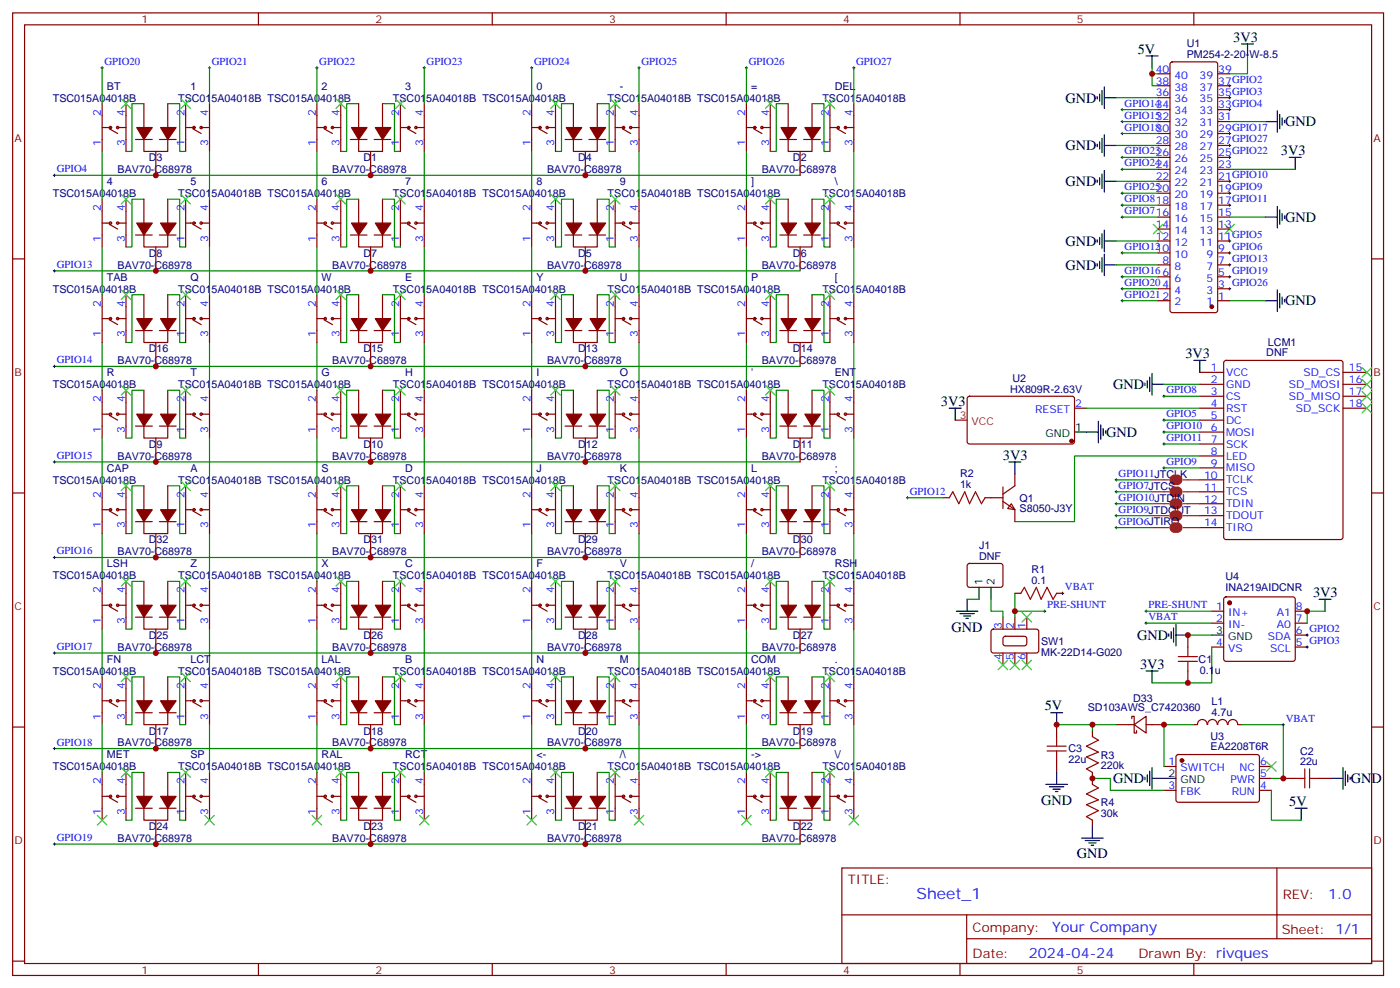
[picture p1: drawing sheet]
<svg xmlns="http://www.w3.org/2000/svg" width="414mm" height="292mm" viewBox="0 0 414 292" stroke-linecap="round" stroke-linejoin="round" font-family="sans-serif">
<defs><g id="words">
<text font-size="4.6" fill="#00f" x="271" y="265.4">Sheet_1</text>
<g font-size="4.2">
<text x="336.4" y="15.8">5V</text>
<text x="364.6" y="12.3">3V3</text>
<text x="315.1" y="30.3">GND</text>
<text x="380" y="37.3">GND</text>
<text x="315.1" y="44.4">GND</text>
<text x="378.7" y="45.8">3V3</text>
<text x="315.1" y="55">GND</text>
<text x="380" y="65.5">GND</text>
<text x="315.1" y="72.6">GND</text>
<text x="315.1" y="79.7">GND</text>
<text x="380" y="90.2">GND</text>
<text x="350.5" y="105.8">3V3</text>
<text x="278.2" y="119.9">3V3</text>
<text x="329.2" y="114.9">GND</text>
<text x="327.1" y="129">GND</text>
<text x="296.5" y="135.7">3V3</text>
<text x="388.3" y="176.3">3V3</text>
<text x="281.4" y="186.6">GND</text>
<text x="336.2" y="189">GND</text>
<text x="337.1" y="197.5">3V3</text>
<text x="308.9" y="209.8">5V</text>
<text x="329.2" y="231.4">GND</text>
<text x="399.4" y="231.4">GND</text>
<text x="307.8" y="237.7">GND</text>
<text x="381.2" y="238.1">5V</text>
<text x="318.4" y="253.6">GND</text>
</g>
<g font-size="4.2" fill="#00f">
<text x="392.7" y="265.7">1.0</text>
<text x="311.1" y="275.2">Your Company</text>
<text x="304.2" y="283">2024-04-24</text>
</g>
<g font-size="3.9" fill="#800">
<text x="250.7" y="261">TITLE:</text>
<text x="379.3" y="265.7">REV:</text>
<text x="287.6" y="275.2">Company:</text>
<text x="379" y="275.8">Sheet: 1/1</text>
<text x="287.6" y="282.9">Date:</text>
<text x="336.6" y="282.9">Drawn By: rivques</text>
</g>
<g font-size="3.2" fill="#800">
<text x="41.8" y="6.8">1</text>
<text x="111" y="6.8">2</text>
<text x="180.1" y="6.8">3</text>
<text x="249.3" y="6.8">4</text>
<text x="318.4" y="6.8">5</text>
<text x="4.3" y="41.9">A</text>
<text x="406.1" y="41.9">A</text>
<text x="4.3" y="111.1">B</text>
<text x="406.1" y="111.1">B</text>
<text x="4.3" y="180.2">C</text>
<text x="406.1" y="180.2">C</text>
<text x="4.3" y="249.3">D</text>
<text x="406.1" y="249.3">D</text>
<text x="41.8" y="287.6">1</text>
<text x="111" y="287.6">2</text>
<text x="180.1" y="287.6">3</text>
<text x="249.3" y="287.6">4</text>
<text x="318.4" y="287.6">5</text>
</g>
<g font-size="3.2" fill="#000080">
<text x="350.9" y="17.2">PM254-2-20-W-8.5</text>
<text x="350.9" y="14">U1</text>
<text x="31.6" y="26.5">BT</text>
<text x="56.3" y="26.5">1</text>
<text x="95.1" y="26.5">2</text>
<text x="119.8" y="26.5">3</text>
<text x="158.6" y="26.5">0</text>
<text x="183.3" y="26.5">-</text>
<text x="222.1" y="26.5">=</text>
<text x="246.8" y="26.5">DEL</text>
<text x="15.6" y="30">TSC015A04018B</text>
<text x="52.7" y="30">TSC015A04018B TSC015A04018B</text>
<text x="116.2" y="30">TSC015A04018B TSC015A04018B</text>
<text x="179.7" y="30">TSC015A04018B TSC015A04018B</text>
<text x="243.2" y="30">TSC015A04018B</text>
<text x="44" y="47.6">D3</text>
<text x="107.5" y="47.6">D1</text>
<text x="171" y="47.6">D4</text>
<text x="234.5" y="47.6">D2</text>
<text x="34.8" y="51.2">BAV70-C68978</text>
<text x="98.3" y="51.2">BAV70-C68978</text>
<text x="161.8" y="51.2">BAV70-C68978</text>
<text x="225.3" y="51.2">BAV70-C68978</text>
<text x="15.6" y="58.2">TSC015A04018B</text>
<text x="31.6" y="54.7">4</text>
<text x="52.7" y="58.2">TSC015A04018B TSC015A04018B</text>
<text x="56.3" y="54.7">5</text>
<text x="95.1" y="54.7">6</text>
<text x="116.2" y="58.2">TSC015A04018B TSC015A04018B</text>
<text x="119.8" y="54.7">7</text>
<text x="158.6" y="54.7">8</text>
<text x="179.7" y="58.2">TSC015A04018B TSC015A04018B</text>
<text x="183.3" y="54.7">9</text>
<text x="222.1" y="54.7">]</text>
<text x="243.2" y="58.2">TSC015A04018B</text>
<text x="246.8" y="54.7">\</text>
<text x="44" y="75.9">D8</text>
<text x="107.5" y="75.9">D7</text>
<text x="171" y="75.9">D5</text>
<text x="234.5" y="75.9">D6</text>
<text x="31.6" y="82.9">TAB</text>
<text x="34.8" y="79.4">BAV70-C68978</text>
<text x="56.3" y="82.9">Q</text>
<text x="95.1" y="82.9">W</text>
<text x="98.3" y="79.4">BAV70-C68978</text>
<text x="119.8" y="82.9">E</text>
<text x="158.6" y="82.9">Y</text>
<text x="161.8" y="79.4">BAV70-C68978</text>
<text x="183.3" y="82.9">U</text>
<text x="222.1" y="82.9">P</text>
<text x="225.3" y="79.4">BAV70-C68978</text>
<text x="246.8" y="82.9">[</text>
<text x="15.6" y="86.4">TSC015A04018B</text>
<text x="52.7" y="86.4">TSC015A04018B TSC015A04018B</text>
<text x="116.2" y="86.4">TSC015A04018B TSC015A04018B</text>
<text x="179.7" y="86.4">TSC015A04018B TSC015A04018B</text>
<text x="243.2" y="86.4">TSC015A04018B</text>
<text x="34.8" y="107.6">BAV70-C68978</text>
<text x="44" y="104.1">D16</text>
<text x="98.3" y="107.6">BAV70-C68978</text>
<text x="107.5" y="104.1">D15</text>
<text x="161.8" y="107.6">BAV70-C68978</text>
<text x="171" y="104.1">D13</text>
<text x="225.3" y="107.6">BAV70-C68978</text>
<text x="234.5" y="104.1">D14</text>
<text x="374.4" y="105.3">DNF</text>
<text x="374.9" y="102.1">LCM1</text>
<text x="31.6" y="111.1">R</text>
<text x="56.3" y="111.1">T</text>
<text x="95.1" y="111.1">G</text>
<text x="119.8" y="111.1">H</text>
<text x="158.6" y="111.1">I</text>
<text x="183.3" y="111.1">O</text>
<text x="222.1" y="111.1">'</text>
<text x="246.8" y="111.1">ENT</text>
<text x="299.4" y="112.8">U2</text>
<text x="15.6" y="114.7">TSC015A04018B</text>
<text x="52.7" y="114.7">TSC015A04018B TSC015A04018B</text>
<text x="116.2" y="114.7">TSC015A04018B TSC015A04018B</text>
<text x="179.7" y="114.7">TSC015A04018B TSC015A04018B</text>
<text x="243.2" y="114.7">TSC015A04018B</text>
<text x="298.7" y="116">HX809R-2.63V</text>
<text x="34.8" y="135.8">BAV70-C68978</text>
<text x="44" y="132.3">D9</text>
<text x="98.3" y="135.8">BAV70-C68978</text>
<text x="107.5" y="132.3">D10</text>
<text x="161.8" y="135.8">BAV70-C68978</text>
<text x="171" y="132.3">D12</text>
<text x="225.3" y="135.8">BAV70-C68978</text>
<text x="234.5" y="132.3">D11</text>
<text x="15.6" y="142.9">TSC015A04018B</text>
<text x="31.6" y="139.4">CAP</text>
<text x="52.7" y="142.9">TSC015A04018B TSC015A04018B</text>
<text x="56.3" y="139.4">A</text>
<text x="95.1" y="139.4">S</text>
<text x="116.2" y="142.9">TSC015A04018B TSC015A04018B</text>
<text x="119.8" y="139.4">D</text>
<text x="158.6" y="139.4">J</text>
<text x="179.7" y="142.9">TSC015A04018B TSC015A04018B</text>
<text x="183.3" y="139.4">K</text>
<text x="222.1" y="139.4">L</text>
<text x="243.2" y="142.9">TSC015A04018B</text>
<text x="246.8" y="139.4">;</text>
<text x="283.9" y="141">R2</text>
<text x="283.9" y="144.2">1k</text>
<text x="301.5" y="148.2">Q1</text>
<text x="301.5" y="151.3">S8050-J3Y</text>
<text x="44" y="160.5">D32</text>
<text x="107.5" y="160.5">D31</text>
<text x="171" y="160.5">D29</text>
<text x="234.5" y="160.5">D30</text>
<text x="31.6" y="167.6">LSH</text>
<text x="34.8" y="164.1">BAV70-C68978</text>
<text x="56.3" y="167.6">Z</text>
<text x="95.1" y="167.6">X</text>
<text x="98.3" y="164.1">BAV70-C68978</text>
<text x="119.8" y="167.6">C</text>
<text x="158.6" y="167.6">F</text>
<text x="161.8" y="164.1">BAV70-C68978</text>
<text x="183.3" y="167.6">V</text>
<text x="222.1" y="167.6">/</text>
<text x="225.3" y="164.1">BAV70-C68978</text>
<text x="246.8" y="167.6">RSH</text>
<text x="289.5" y="165.4">DNF</text>
<text x="289.5" y="162.2">J1</text>
<text x="15.6" y="171.1">TSC015A04018B</text>
<text x="52.7" y="171.1">TSC015A04018B TSC015A04018B</text>
<text x="116.2" y="171.1">TSC015A04018B TSC015A04018B</text>
<text x="179.7" y="171.1">TSC015A04018B TSC015A04018B</text>
<text x="243.2" y="171.1">TSC015A04018B</text>
<text x="305" y="172.4">0.1</text>
<text x="305" y="169.3">R1</text>
<text x="362.4" y="171.4">U4</text>
<text x="362.4" y="174.6">INA219AIDCNR</text>
<text x="44" y="188.8">D25</text>
<text x="107.5" y="188.8">D26</text>
<text x="171" y="188.8">D28</text>
<text x="234.5" y="188.8">D27</text>
<text x="307.8" y="190.5">SW1</text>
<text x="31.6" y="195.8">FN</text>
<text x="34.8" y="192.3">BAV70-C68978</text>
<text x="56.3" y="195.8">LCT</text>
<text x="95.1" y="195.8">LAL</text>
<text x="98.3" y="192.3">BAV70-C68978</text>
<text x="119.8" y="195.8">B</text>
<text x="158.6" y="195.8">N</text>
<text x="161.8" y="192.3">BAV70-C68978</text>
<text x="183.3" y="195.8">M</text>
<text x="222.1" y="195.8">COM</text>
<text x="225.3" y="192.3">BAV70-C68978</text>
<text x="246.8" y="195.8">.</text>
<text x="307.8" y="193.7">MK-22D14-G020</text>
<text x="354.4" y="195.8">C1</text>
<text x="15.6" y="199.3">TSC015A04018B</text>
<text x="52.7" y="199.3">TSC015A04018B TSC015A04018B</text>
<text x="116.2" y="199.3">TSC015A04018B TSC015A04018B</text>
<text x="179.7" y="199.3">TSC015A04018B TSC015A04018B</text>
<text x="243.2" y="199.3">TSC015A04018B</text>
<text x="354.8" y="199">0.1u</text>
<text x="321.6" y="209.9">SD103AWS_C7420360</text>
<text x="335" y="207.4">D33</text>
<text x="358.2" y="208.4">L1</text>
<text x="358.2" y="211.5">4.7u</text>
<text x="34.8" y="220.5">BAV70-C68978</text>
<text x="44" y="217">D17</text>
<text x="98.3" y="220.5">BAV70-C68978</text>
<text x="107.5" y="217">D18</text>
<text x="161.8" y="220.5">BAV70-C68978</text>
<text x="171" y="217">D20</text>
<text x="225.3" y="220.5">BAV70-C68978</text>
<text x="234.5" y="217">D19</text>
<text x="357.9" y="221.7">EA2208T6R</text>
<text x="357.9" y="218.5">U3</text>
<text x="15.6" y="227.6">TSC015A04018B</text>
<text x="31.6" y="224">MET</text>
<text x="52.7" y="227.6">TSC015A04018B TSC015A04018B</text>
<text x="56.3" y="224">SP</text>
<text x="95.1" y="224">RAL</text>
<text x="116.2" y="227.6">TSC015A04018B TSC015A04018B</text>
<text x="119.8" y="224">RCT</text>
<text x="158.6" y="224">&lt;-</text>
<text x="179.7" y="227.6">TSC015A04018B TSC015A04018B</text>
<text x="183.3" y="224">/\</text>
<text x="222.1" y="224">-&gt;</text>
<text x="243.2" y="227.6">TSC015A04018B</text>
<text x="246.8" y="224">\/</text>
<text x="315.9" y="225.4">22u</text>
<text x="315.9" y="222.3">C3</text>
<text x="325.5" y="227.2">220k</text>
<text x="325.5" y="224.1">R3</text>
<text x="384.4" y="226.1">22u</text>
<text x="384.4" y="222.9">C2</text>
<text x="325.5" y="238.2">R4</text>
<text x="44" y="245.2">D24</text>
<text x="107.5" y="245.2">D23</text>
<text x="171" y="245.2">D21</text>
<text x="234.5" y="245.2">D22</text>
<text x="325.5" y="241.3">30k</text>
<text x="34.8" y="248.7">BAV70-C68978</text>
<text x="98.3" y="248.7">BAV70-C68978</text>
<text x="161.8" y="248.7">BAV70-C68978</text>
<text x="225.3" y="248.7">BAV70-C68978</text>
</g>
<g font-size="3.2" fill="#00f">
<text x="30.9" y="19.2">GPIO20</text>
<text x="62.7" y="19.2">GPIO21</text>
<text x="94.4" y="19.2">GPIO22</text>
<text x="126.2" y="19.2">GPIO23</text>
<text x="157.9" y="19.2">GPIO24</text>
<text x="189.7" y="19.2">GPIO25</text>
<text x="221.4" y="19.2">GPIO26</text>
<text x="253.2" y="19.2">GPIO27</text>
<text x="341.7" y="21.4">40</text>
<text x="347.2" y="23.2">40</text>
<text x="354.7" y="23.2">39</text>
<text x="360.2" y="21.4">39</text>
<text x="341.7" y="25">38</text>
<text x="341.7" y="28.5">36</text>
<text x="347.2" y="26.7">38</text>
<text x="354.7" y="26.7">37</text>
<text x="360.2" y="28.5">35GPIO3</text>
<text x="360.2" y="25">37GPIO2</text>
<text x="29.8" y="34.1" transform="rotate(-90 29.8 34.1)">2</text>
<text x="36.9" y="34.1" transform="rotate(-90 36.9 34.1)">4</text>
<text x="54.5" y="34.1" transform="rotate(-90 54.5 34.1)">2</text>
<text x="61.6" y="34.1" transform="rotate(-90 61.6 34.1)">4</text>
<text x="93.3" y="34.1" transform="rotate(-90 93.3 34.1)">2</text>
<text x="100.4" y="34.1" transform="rotate(-90 100.4 34.1)">4</text>
<text x="118" y="34.1" transform="rotate(-90 118 34.1)">2</text>
<text x="125.1" y="34.1" transform="rotate(-90 125.1 34.1)">4</text>
<text x="156.8" y="34.1" transform="rotate(-90 156.8 34.1)">2</text>
<text x="163.9" y="34.1" transform="rotate(-90 163.9 34.1)">4</text>
<text x="181.5" y="34.1" transform="rotate(-90 181.5 34.1)">2</text>
<text x="188.6" y="34.1" transform="rotate(-90 188.6 34.1)">4</text>
<text x="220.3" y="34.1" transform="rotate(-90 220.3 34.1)">2</text>
<text x="227.4" y="34.1" transform="rotate(-90 227.4 34.1)">4</text>
<text x="245" y="34.1" transform="rotate(-90 245 34.1)">2</text>
<text x="252.1" y="34.1" transform="rotate(-90 252.1 34.1)">4</text>
<text x="332.5" y="31.5">GPIO1434</text>
<text x="332.5" y="35">GPIO1532</text>
<text x="347.2" y="30.3">36</text>
<text x="347.2" y="33.8">34</text>
<text x="354.7" y="33.8">33</text>
<text x="354.7" y="30.3">35</text>
<text x="360.2" y="35.6">31</text>
<text x="360.2" y="32">33GPIO4</text>
<text x="332.5" y="38.6">GPIO1830</text>
<text x="347.2" y="37.3">32</text>
<text x="347.2" y="40.9">30</text>
<text x="354.7" y="40.9">29</text>
<text x="354.7" y="37.3">31</text>
<text x="360.2" y="39.1">29GPIO17</text>
<text x="29.8" y="43.2" transform="rotate(-90 29.8 43.2)">1</text>
<text x="36.9" y="43.2" transform="rotate(-90 36.9 43.2)">3</text>
<text x="54.5" y="43.2" transform="rotate(-90 54.5 43.2)">1</text>
<text x="61.6" y="43.2" transform="rotate(-90 61.6 43.2)">3</text>
<text x="93.3" y="43.2" transform="rotate(-90 93.3 43.2)">1</text>
<text x="100.4" y="43.2" transform="rotate(-90 100.4 43.2)">3</text>
<text x="118" y="43.2" transform="rotate(-90 118 43.2)">1</text>
<text x="125.1" y="43.2" transform="rotate(-90 125.1 43.2)">3</text>
<text x="156.8" y="43.2" transform="rotate(-90 156.8 43.2)">1</text>
<text x="163.9" y="43.2" transform="rotate(-90 163.9 43.2)">3</text>
<text x="181.5" y="43.2" transform="rotate(-90 181.5 43.2)">1</text>
<text x="188.6" y="43.2" transform="rotate(-90 188.6 43.2)">3</text>
<text x="220.3" y="43.2" transform="rotate(-90 220.3 43.2)">1</text>
<text x="227.4" y="43.2" transform="rotate(-90 227.4 43.2)">3</text>
<text x="245" y="43.2" transform="rotate(-90 245 43.2)">1</text>
<text x="252.1" y="43.2" transform="rotate(-90 252.1 43.2)">3</text>
<text x="332.5" y="45.6">GPIO2326</text>
<text x="341.7" y="42.6">28</text>
<text x="347.2" y="44.4">28</text>
<text x="347.2" y="47.9">26</text>
<text x="354.7" y="47.9">25</text>
<text x="354.7" y="44.4">27</text>
<text x="360.2" y="46.1">25GPIO22</text>
<text x="360.2" y="42.6">27GPIO27</text>
<text x="16.8" y="50.9">GPIO4</text>
<text x="332.5" y="49.1">GPIO2424</text>
<text x="341.7" y="53.2">22</text>
<text x="347.2" y="51.4">24</text>
<text x="354.7" y="51.4">23</text>
<text x="360.2" y="53.2">21GPIO10</text>
<text x="360.2" y="49.7">23</text>
<text x="332.5" y="59.7">GPIO818</text>
<text x="332.5" y="56.2">GPIO2520</text>
<text x="347.2" y="55">22</text>
<text x="347.2" y="58.5">20</text>
<text x="354.7" y="58.5">19</text>
<text x="354.7" y="55">21</text>
<text x="360.2" y="56.7">19GPIO9</text>
<text x="29.8" y="62.4" transform="rotate(-90 29.8 62.4)">2</text>
<text x="36.9" y="62.4" transform="rotate(-90 36.9 62.4)">4</text>
<text x="54.5" y="62.4" transform="rotate(-90 54.5 62.4)">2</text>
<text x="61.6" y="62.4" transform="rotate(-90 61.6 62.4)">4</text>
<text x="93.3" y="62.4" transform="rotate(-90 93.3 62.4)">2</text>
<text x="100.4" y="62.4" transform="rotate(-90 100.4 62.4)">4</text>
<text x="118" y="62.4" transform="rotate(-90 118 62.4)">2</text>
<text x="125.1" y="62.4" transform="rotate(-90 125.1 62.4)">4</text>
<text x="156.8" y="62.4" transform="rotate(-90 156.8 62.4)">2</text>
<text x="163.9" y="62.4" transform="rotate(-90 163.9 62.4)">4</text>
<text x="181.5" y="62.4" transform="rotate(-90 181.5 62.4)">2</text>
<text x="188.6" y="62.4" transform="rotate(-90 188.6 62.4)">4</text>
<text x="220.3" y="62.4" transform="rotate(-90 220.3 62.4)">2</text>
<text x="227.4" y="62.4" transform="rotate(-90 227.4 62.4)">4</text>
<text x="245" y="62.4" transform="rotate(-90 245 62.4)">2</text>
<text x="252.1" y="62.4" transform="rotate(-90 252.1 62.4)">4</text>
<text x="332.5" y="63.3">GPIO716</text>
<text x="347.2" y="62">18</text>
<text x="347.2" y="65.5">16</text>
<text x="354.7" y="65.5">15</text>
<text x="354.7" y="62">17</text>
<text x="360.2" y="63.8">15</text>
<text x="360.2" y="60.3">17GPIO11</text>
<text x="29.8" y="71.4" transform="rotate(-90 29.8 71.4)">1</text>
<text x="36.9" y="71.4" transform="rotate(-90 36.9 71.4)">3</text>
<text x="54.5" y="71.4" transform="rotate(-90 54.5 71.4)">1</text>
<text x="61.6" y="71.4" transform="rotate(-90 61.6 71.4)">3</text>
<text x="93.3" y="71.4" transform="rotate(-90 93.3 71.4)">1</text>
<text x="100.4" y="71.4" transform="rotate(-90 100.4 71.4)">3</text>
<text x="118" y="71.4" transform="rotate(-90 118 71.4)">1</text>
<text x="125.1" y="71.4" transform="rotate(-90 125.1 71.4)">3</text>
<text x="156.8" y="71.4" transform="rotate(-90 156.8 71.4)">1</text>
<text x="163.9" y="71.4" transform="rotate(-90 163.9 71.4)">3</text>
<text x="181.5" y="71.4" transform="rotate(-90 181.5 71.4)">1</text>
<text x="188.6" y="71.4" transform="rotate(-90 188.6 71.4)">3</text>
<text x="220.3" y="71.4" transform="rotate(-90 220.3 71.4)">1</text>
<text x="227.4" y="71.4" transform="rotate(-90 227.4 71.4)">3</text>
<text x="245" y="71.4" transform="rotate(-90 245 71.4)">1</text>
<text x="252.1" y="71.4" transform="rotate(-90 252.1 71.4)">3</text>
<text x="341.7" y="67.3">14</text>
<text x="341.7" y="70.8">12</text>
<text x="347.2" y="69.1">14</text>
<text x="354.7" y="69.1">13</text>
<text x="360.2" y="70.8">11GPIO5</text>
<text x="360.2" y="67.3">13</text>
<text x="332.5" y="73.8">GPIO1210</text>
<text x="343.7" y="77.9">8</text>
<text x="347.2" y="72.6">12</text>
<text x="347.2" y="76.1">10</text>
<text x="354.7" y="72.6">11</text>
<text x="356.7" y="76.1">9</text>
<text x="360.2" y="77.9">7 GPIO13</text>
<text x="360.2" y="74.4">9 GPIO6</text>
<text x="16.8" y="79.1">GPIO13</text>
<text x="332.5" y="80.9">GPIO16</text>
<text x="343.7" y="81.4">6</text>
<text x="347.2" y="79.7">8</text>
<text x="347.2" y="83.2">6</text>
<text x="356.7" y="83.2">5</text>
<text x="356.7" y="79.7">7</text>
<text x="360.2" y="81.4">5 GPIO19</text>
<text x="332.5" y="84.4">GPIO20</text>
<text x="332.5" y="87.9">GPIO21</text>
<text x="343.7" y="84.9">4</text>
<text x="343.7" y="88.5">2</text>
<text x="347.2" y="86.7">4</text>
<text x="356.7" y="86.7">3</text>
<text x="360.2" y="88.5">1</text>
<text x="360.2" y="84.9">3 GPIO26</text>
<text x="29.8" y="90.6" transform="rotate(-90 29.8 90.6)">2</text>
<text x="36.9" y="90.6" transform="rotate(-90 36.9 90.6)">4</text>
<text x="54.5" y="90.6" transform="rotate(-90 54.5 90.6)">2</text>
<text x="61.6" y="90.6" transform="rotate(-90 61.6 90.6)">4</text>
<text x="93.3" y="90.6" transform="rotate(-90 93.3 90.6)">2</text>
<text x="100.4" y="90.6" transform="rotate(-90 100.4 90.6)">4</text>
<text x="118" y="90.6" transform="rotate(-90 118 90.6)">2</text>
<text x="125.1" y="90.6" transform="rotate(-90 125.1 90.6)">4</text>
<text x="156.8" y="90.6" transform="rotate(-90 156.8 90.6)">2</text>
<text x="163.9" y="90.6" transform="rotate(-90 163.9 90.6)">4</text>
<text x="181.5" y="90.6" transform="rotate(-90 181.5 90.6)">2</text>
<text x="188.6" y="90.6" transform="rotate(-90 188.6 90.6)">4</text>
<text x="220.3" y="90.6" transform="rotate(-90 220.3 90.6)">2</text>
<text x="227.4" y="90.6" transform="rotate(-90 227.4 90.6)">4</text>
<text x="245" y="90.6" transform="rotate(-90 245 90.6)">2</text>
<text x="252.1" y="90.6" transform="rotate(-90 252.1 90.6)">4</text>
<text x="347.2" y="90.2">2</text>
<text x="356.7" y="90.2">1</text>
<text x="29.8" y="99.7" transform="rotate(-90 29.8 99.7)">1</text>
<text x="36.9" y="99.7" transform="rotate(-90 36.9 99.7)">3</text>
<text x="54.5" y="99.7" transform="rotate(-90 54.5 99.7)">1</text>
<text x="61.6" y="99.7" transform="rotate(-90 61.6 99.7)">3</text>
<text x="93.3" y="99.7" transform="rotate(-90 93.3 99.7)">1</text>
<text x="100.4" y="99.7" transform="rotate(-90 100.4 99.7)">3</text>
<text x="118" y="99.7" transform="rotate(-90 118 99.7)">1</text>
<text x="125.1" y="99.7" transform="rotate(-90 125.1 99.7)">3</text>
<text x="156.8" y="99.7" transform="rotate(-90 156.8 99.7)">1</text>
<text x="163.9" y="99.7" transform="rotate(-90 163.9 99.7)">3</text>
<text x="181.5" y="99.7" transform="rotate(-90 181.5 99.7)">1</text>
<text x="188.6" y="99.7" transform="rotate(-90 188.6 99.7)">3</text>
<text x="220.3" y="99.7" transform="rotate(-90 220.3 99.7)">1</text>
<text x="227.4" y="99.7" transform="rotate(-90 227.4 99.7)">3</text>
<text x="245" y="99.7" transform="rotate(-90 245 99.7)">1</text>
<text x="252.1" y="99.7" transform="rotate(-90 252.1 99.7)">3</text>
<text x="16.8" y="107.4">GPIO14</text>
<text x="358" y="109.6">1</text>
<text x="358" y="113.2">2</text>
<text x="362.5" y="111.1">VCC</text>
<text x="385.4" y="111.1">SD_CS</text>
<text x="398.9" y="109.6">15</text>
<text x="398.9" y="113.2">16</text>
<text x="29.8" y="118.8" transform="rotate(-90 29.8 118.8)">2</text>
<text x="36.9" y="118.8" transform="rotate(-90 36.9 118.8)">4</text>
<text x="54.5" y="118.8" transform="rotate(-90 54.5 118.8)">2</text>
<text x="61.6" y="118.8" transform="rotate(-90 61.6 118.8)">4</text>
<text x="93.3" y="118.8" transform="rotate(-90 93.3 118.8)">2</text>
<text x="100.4" y="118.8" transform="rotate(-90 100.4 118.8)">4</text>
<text x="118" y="118.8" transform="rotate(-90 118 118.8)">2</text>
<text x="125.1" y="118.8" transform="rotate(-90 125.1 118.8)">4</text>
<text x="156.8" y="118.8" transform="rotate(-90 156.8 118.8)">2</text>
<text x="163.9" y="118.8" transform="rotate(-90 163.9 118.8)">4</text>
<text x="181.5" y="118.8" transform="rotate(-90 181.5 118.8)">2</text>
<text x="188.6" y="118.8" transform="rotate(-90 188.6 118.8)">4</text>
<text x="220.3" y="118.8" transform="rotate(-90 220.3 118.8)">2</text>
<text x="227.4" y="118.8" transform="rotate(-90 227.4 118.8)">4</text>
<text x="245" y="118.8" transform="rotate(-90 245 118.8)">2</text>
<text x="252.1" y="118.8" transform="rotate(-90 252.1 118.8)">4</text>
<text x="344.9" y="116.2">GPIO8</text>
<text x="358" y="116.7">3</text>
<text x="362.5" y="114.6">GND</text>
<text x="362.5" y="118.1">CS</text>
<text x="381.1" y="114.6">SD_MOSI</text>
<text x="381.1" y="118.1">SD_MISO</text>
<text x="398.9" y="116.7">17</text>
<text x="306.1" y="122">RESET</text>
<text x="317.9" y="120.2">2</text>
<text x="344.9" y="123.2">GPIO5</text>
<text x="358" y="120.2">4</text>
<text x="358" y="123.8">5</text>
<text x="362.5" y="121.6">RST</text>
<text x="362.5" y="125.2">DC</text>
<text x="383.2" y="121.6">SD_SCK</text>
<text x="398.9" y="120.2">18</text>
<text x="29.8" y="127.9" transform="rotate(-90 29.8 127.9)">1</text>
<text x="36.9" y="127.9" transform="rotate(-90 36.9 127.9)">3</text>
<text x="54.5" y="127.9" transform="rotate(-90 54.5 127.9)">1</text>
<text x="61.6" y="127.9" transform="rotate(-90 61.6 127.9)">3</text>
<text x="93.3" y="127.9" transform="rotate(-90 93.3 127.9)">1</text>
<text x="100.4" y="127.9" transform="rotate(-90 100.4 127.9)">3</text>
<text x="118" y="127.9" transform="rotate(-90 118 127.9)">1</text>
<text x="125.1" y="127.9" transform="rotate(-90 125.1 127.9)">3</text>
<text x="156.8" y="127.9" transform="rotate(-90 156.8 127.9)">1</text>
<text x="163.9" y="127.9" transform="rotate(-90 163.9 127.9)">3</text>
<text x="181.5" y="127.9" transform="rotate(-90 181.5 127.9)">1</text>
<text x="188.6" y="127.9" transform="rotate(-90 188.6 127.9)">3</text>
<text x="220.3" y="127.9" transform="rotate(-90 220.3 127.9)">1</text>
<text x="227.4" y="127.9" transform="rotate(-90 227.4 127.9)">3</text>
<text x="245" y="127.9" transform="rotate(-90 245 127.9)">1</text>
<text x="252.1" y="127.9" transform="rotate(-90 252.1 127.9)">3</text>
<text x="344.9" y="126.8">GPIO10</text>
<text x="344.9" y="130.3">GPIO11</text>
<text x="358" y="127.3">6</text>
<text x="358" y="130.8">7</text>
<text x="362.5" y="128.7">MOSI</text>
<text x="16.8" y="135.6">GPIO15</text>
<text x="344.9" y="137.3">GPIO9</text>
<text x="358" y="134.3">8</text>
<text x="358" y="137.9">9</text>
<text x="362.5" y="132.2">SCK</text>
<text x="362.5" y="135.7">LED</text>
<text x="330.8" y="140.9">GPIO11JTCLK</text>
<text x="356" y="141.4">10</text>
<text x="362.5" y="139.3">MISO</text>
<text x="362.5" y="142.8">TCLK</text>
<text x="29.8" y="147" transform="rotate(-90 29.8 147)">2</text>
<text x="36.9" y="147" transform="rotate(-90 36.9 147)">4</text>
<text x="54.5" y="147" transform="rotate(-90 54.5 147)">2</text>
<text x="61.6" y="147" transform="rotate(-90 61.6 147)">4</text>
<text x="93.3" y="147" transform="rotate(-90 93.3 147)">2</text>
<text x="100.4" y="147" transform="rotate(-90 100.4 147)">4</text>
<text x="118" y="147" transform="rotate(-90 118 147)">2</text>
<text x="125.1" y="147" transform="rotate(-90 125.1 147)">4</text>
<text x="156.8" y="147" transform="rotate(-90 156.8 147)">2</text>
<text x="163.9" y="147" transform="rotate(-90 163.9 147)">4</text>
<text x="181.5" y="147" transform="rotate(-90 181.5 147)">2</text>
<text x="188.6" y="147" transform="rotate(-90 188.6 147)">4</text>
<text x="220.3" y="147" transform="rotate(-90 220.3 147)">2</text>
<text x="227.4" y="147" transform="rotate(-90 227.4 147)">4</text>
<text x="245" y="147" transform="rotate(-90 245 147)">2</text>
<text x="252.1" y="147" transform="rotate(-90 252.1 147)">4</text>
<text x="269" y="146.2">GPIO12</text>
<text x="330.8" y="147.9">GPIO10JTDIN</text>
<text x="330.8" y="144.4">GPIO7JTCS</text>
<text x="356" y="144.9">11</text>
<text x="356" y="148.4">12</text>
<text x="362.5" y="146.3">TCS</text>
<text x="362.5" y="149.9">TDIN</text>
<text x="330.8" y="151.4">GPIO9JTDOUT</text>
<text x="330.8" y="155">GPIO6JTIRQ</text>
<text x="356" y="152">13</text>
<text x="356" y="155.5">14</text>
<text x="362.5" y="153.4">TDOUT</text>
<text x="29.8" y="156.1" transform="rotate(-90 29.8 156.1)">1</text>
<text x="36.9" y="156.1" transform="rotate(-90 36.9 156.1)">3</text>
<text x="54.5" y="156.1" transform="rotate(-90 54.5 156.1)">1</text>
<text x="61.6" y="156.1" transform="rotate(-90 61.6 156.1)">3</text>
<text x="93.3" y="156.1" transform="rotate(-90 93.3 156.1)">1</text>
<text x="100.4" y="156.1" transform="rotate(-90 100.4 156.1)">3</text>
<text x="118" y="156.1" transform="rotate(-90 118 156.1)">1</text>
<text x="125.1" y="156.1" transform="rotate(-90 125.1 156.1)">3</text>
<text x="156.8" y="156.1" transform="rotate(-90 156.8 156.1)">1</text>
<text x="163.9" y="156.1" transform="rotate(-90 163.9 156.1)">3</text>
<text x="181.5" y="156.1" transform="rotate(-90 181.5 156.1)">1</text>
<text x="188.6" y="156.1" transform="rotate(-90 188.6 156.1)">3</text>
<text x="220.3" y="156.1" transform="rotate(-90 220.3 156.1)">1</text>
<text x="227.4" y="156.1" transform="rotate(-90 227.4 156.1)">3</text>
<text x="245" y="156.1" transform="rotate(-90 245 156.1)">1</text>
<text x="252.1" y="156.1" transform="rotate(-90 252.1 156.1)">3</text>
<text x="362.5" y="156.9">TIRQ</text>
<text x="16.8" y="163.8">GPIO16</text>
<text x="29.8" y="175.3" transform="rotate(-90 29.8 175.3)">2</text>
<text x="36.9" y="175.3" transform="rotate(-90 36.9 175.3)">4</text>
<text x="54.5" y="175.3" transform="rotate(-90 54.5 175.3)">2</text>
<text x="61.6" y="175.3" transform="rotate(-90 61.6 175.3)">4</text>
<text x="93.3" y="175.3" transform="rotate(-90 93.3 175.3)">2</text>
<text x="100.4" y="175.3" transform="rotate(-90 100.4 175.3)">4</text>
<text x="118" y="175.3" transform="rotate(-90 118 175.3)">2</text>
<text x="125.1" y="175.3" transform="rotate(-90 125.1 175.3)">4</text>
<text x="156.8" y="175.3" transform="rotate(-90 156.8 175.3)">2</text>
<text x="163.9" y="175.3" transform="rotate(-90 163.9 175.3)">4</text>
<text x="181.5" y="175.3" transform="rotate(-90 181.5 175.3)">2</text>
<text x="188.6" y="175.3" transform="rotate(-90 188.6 175.3)">4</text>
<text x="220.3" y="175.3" transform="rotate(-90 220.3 175.3)">2</text>
<text x="227.4" y="175.3" transform="rotate(-90 227.4 175.3)">4</text>
<text x="245" y="175.3" transform="rotate(-90 245 175.3)">2</text>
<text x="252.1" y="175.3" transform="rotate(-90 252.1 175.3)">4</text>
<text x="309.6" y="179.7">PRE-SHUNT</text>
<text x="314.9" y="174.4">VBAT</text>
<text x="339.6" y="179.7">PRE-SHUNT</text>
<text x="29.8" y="184.3" transform="rotate(-90 29.8 184.3)">1</text>
<text x="36.9" y="184.3" transform="rotate(-90 36.9 184.3)">3</text>
<text x="54.5" y="184.3" transform="rotate(-90 54.5 184.3)">1</text>
<text x="61.6" y="184.3" transform="rotate(-90 61.6 184.3)">3</text>
<text x="93.3" y="184.3" transform="rotate(-90 93.3 184.3)">1</text>
<text x="100.4" y="184.3" transform="rotate(-90 100.4 184.3)">3</text>
<text x="118" y="184.3" transform="rotate(-90 118 184.3)">1</text>
<text x="125.1" y="184.3" transform="rotate(-90 125.1 184.3)">3</text>
<text x="156.8" y="184.3" transform="rotate(-90 156.8 184.3)">1</text>
<text x="163.9" y="184.3" transform="rotate(-90 163.9 184.3)">3</text>
<text x="181.5" y="184.3" transform="rotate(-90 181.5 184.3)">1</text>
<text x="188.6" y="184.3" transform="rotate(-90 188.6 184.3)">3</text>
<text x="220.3" y="184.3" transform="rotate(-90 220.3 184.3)">1</text>
<text x="227.4" y="184.3" transform="rotate(-90 227.4 184.3)">3</text>
<text x="245" y="184.3" transform="rotate(-90 245 184.3)">1</text>
<text x="252.1" y="184.3" transform="rotate(-90 252.1 184.3)">3</text>
<text x="296.2" y="185.8" transform="rotate(-90 296.2 185.8)">3</text>
<text x="299.7" y="185.8" transform="rotate(-90 299.7 185.8)">2</text>
<text x="303.2" y="185.8" transform="rotate(-90 303.2 185.8)">1</text>
<text x="339.6" y="183.2">VBAT</text>
<text x="359.6" y="180.2">1</text>
<text x="359.6" y="183.7">2</text>
<text x="363.1" y="182">IN+</text>
<text x="363.1" y="185.5">IN-</text>
<text x="377.5" y="185.5">A0</text>
<text x="377.5" y="182">A1</text>
<text x="383.2" y="183.7">7</text>
<text x="383.2" y="180.2">8</text>
<text x="359.6" y="190.8">4</text>
<text x="374.9" y="189">SDA</text>
<text x="383.2" y="190.8">5 GPIO3</text>
<text x="383.2" y="187.3">6 GPIO2</text>
<text x="16.8" y="192">GPIO17</text>
<text x="296.2" y="194.9" transform="rotate(-90 296.2 194.9)">4</text>
<text x="299.7" y="194.9" transform="rotate(-90 299.7 194.9)">5</text>
<text x="303.2" y="194.9" transform="rotate(-90 303.2 194.9)">6</text>
<text x="363.1" y="192.5">VS</text>
<text x="375.5" y="192.5">SCL</text>
<text x="29.8" y="203.5" transform="rotate(-90 29.8 203.5)">2</text>
<text x="36.9" y="203.5" transform="rotate(-90 36.9 203.5)">4</text>
<text x="54.5" y="203.5" transform="rotate(-90 54.5 203.5)">2</text>
<text x="61.6" y="203.5" transform="rotate(-90 61.6 203.5)">4</text>
<text x="93.3" y="203.5" transform="rotate(-90 93.3 203.5)">2</text>
<text x="100.4" y="203.5" transform="rotate(-90 100.4 203.5)">4</text>
<text x="118" y="203.5" transform="rotate(-90 118 203.5)">2</text>
<text x="125.1" y="203.5" transform="rotate(-90 125.1 203.5)">4</text>
<text x="156.8" y="203.5" transform="rotate(-90 156.8 203.5)">2</text>
<text x="163.9" y="203.5" transform="rotate(-90 163.9 203.5)">4</text>
<text x="181.5" y="203.5" transform="rotate(-90 181.5 203.5)">2</text>
<text x="188.6" y="203.5" transform="rotate(-90 188.6 203.5)">4</text>
<text x="220.3" y="203.5" transform="rotate(-90 220.3 203.5)">2</text>
<text x="227.4" y="203.5" transform="rotate(-90 227.4 203.5)">4</text>
<text x="245" y="203.5" transform="rotate(-90 245 203.5)">2</text>
<text x="252.1" y="203.5" transform="rotate(-90 252.1 203.5)">4</text>
<text x="29.8" y="212.6" transform="rotate(-90 29.8 212.6)">1</text>
<text x="36.9" y="212.6" transform="rotate(-90 36.9 212.6)">3</text>
<text x="54.5" y="212.6" transform="rotate(-90 54.5 212.6)">1</text>
<text x="61.6" y="212.6" transform="rotate(-90 61.6 212.6)">3</text>
<text x="93.3" y="212.6" transform="rotate(-90 93.3 212.6)">1</text>
<text x="100.4" y="212.6" transform="rotate(-90 100.4 212.6)">3</text>
<text x="118" y="212.6" transform="rotate(-90 118 212.6)">1</text>
<text x="125.1" y="212.6" transform="rotate(-90 125.1 212.6)">3</text>
<text x="156.8" y="212.6" transform="rotate(-90 156.8 212.6)">1</text>
<text x="163.9" y="212.6" transform="rotate(-90 163.9 212.6)">3</text>
<text x="181.5" y="212.6" transform="rotate(-90 181.5 212.6)">1</text>
<text x="188.6" y="212.6" transform="rotate(-90 188.6 212.6)">3</text>
<text x="220.3" y="212.6" transform="rotate(-90 220.3 212.6)">1</text>
<text x="227.4" y="212.6" transform="rotate(-90 227.4 212.6)">3</text>
<text x="245" y="212.6" transform="rotate(-90 245 212.6)">1</text>
<text x="252.1" y="212.6" transform="rotate(-90 252.1 212.6)">3</text>
<text x="380.2" y="213.2">VBAT</text>
<text x="16.8" y="220.2">GPIO18</text>
<text x="345.5" y="226.1">1</text>
<text x="349" y="227.8">SWITCH</text>
<text x="366.5" y="227.8">NC</text>
<text x="372.6" y="226.1">6</text>
<text x="29.8" y="231.7" transform="rotate(-90 29.8 231.7)">2</text>
<text x="36.9" y="231.7" transform="rotate(-90 36.9 231.7)">4</text>
<text x="54.5" y="231.7" transform="rotate(-90 54.5 231.7)">2</text>
<text x="61.6" y="231.7" transform="rotate(-90 61.6 231.7)">4</text>
<text x="93.3" y="231.7" transform="rotate(-90 93.3 231.7)">2</text>
<text x="100.4" y="231.7" transform="rotate(-90 100.4 231.7)">4</text>
<text x="118" y="231.7" transform="rotate(-90 118 231.7)">2</text>
<text x="125.1" y="231.7" transform="rotate(-90 125.1 231.7)">4</text>
<text x="156.8" y="231.7" transform="rotate(-90 156.8 231.7)">2</text>
<text x="163.9" y="231.7" transform="rotate(-90 163.9 231.7)">4</text>
<text x="181.5" y="231.7" transform="rotate(-90 181.5 231.7)">2</text>
<text x="188.6" y="231.7" transform="rotate(-90 188.6 231.7)">4</text>
<text x="220.3" y="231.7" transform="rotate(-90 220.3 231.7)">2</text>
<text x="227.4" y="231.7" transform="rotate(-90 227.4 231.7)">4</text>
<text x="245" y="231.7" transform="rotate(-90 245 231.7)">2</text>
<text x="252.1" y="231.7" transform="rotate(-90 252.1 231.7)">4</text>
<text x="345.5" y="233.1">3</text>
<text x="363.8" y="231.4">PWR</text>
<text x="372.6" y="233.1">4</text>
<text x="372.6" y="229.6">5</text>
<text x="349" y="234.9">FBK</text>
<text x="364.2" y="234.9">RUN</text>
<text x="29.8" y="240.8" transform="rotate(-90 29.8 240.8)">1</text>
<text x="36.9" y="240.8" transform="rotate(-90 36.9 240.8)">3</text>
<text x="54.5" y="240.8" transform="rotate(-90 54.5 240.8)">1</text>
<text x="61.6" y="240.8" transform="rotate(-90 61.6 240.8)">3</text>
<text x="93.3" y="240.8" transform="rotate(-90 93.3 240.8)">1</text>
<text x="100.4" y="240.8" transform="rotate(-90 100.4 240.8)">3</text>
<text x="118" y="240.8" transform="rotate(-90 118 240.8)">1</text>
<text x="125.1" y="240.8" transform="rotate(-90 125.1 240.8)">3</text>
<text x="156.8" y="240.8" transform="rotate(-90 156.8 240.8)">1</text>
<text x="163.9" y="240.8" transform="rotate(-90 163.9 240.8)">3</text>
<text x="181.5" y="240.8" transform="rotate(-90 181.5 240.8)">1</text>
<text x="188.6" y="240.8" transform="rotate(-90 188.6 240.8)">3</text>
<text x="220.3" y="240.8" transform="rotate(-90 220.3 240.8)">1</text>
<text x="227.4" y="240.8" transform="rotate(-90 227.4 240.8)">3</text>
<text x="245" y="240.8" transform="rotate(-90 245 240.8)">1</text>
<text x="252.1" y="240.8" transform="rotate(-90 252.1 240.8)">3</text>
<text x="16.8" y="248.5">GPIO19</text>
</g>
<g font-size="3.2" fill="#f00">
<text x="283.8" y="123.8">3</text>
<text x="287.3" y="125.5">VCC</text>
</g>
<g font-size="3.2">
<text x="309.1" y="129">GND</text>
<text x="317.9" y="127.3">1</text>
<text x="290.5" y="172.8" transform="rotate(-90 290.5 172.8)">1</text>
<text x="294.1" y="172.8" transform="rotate(-90 294.1 172.8)">2</text>
<text x="359.6" y="187.3">3</text>
<text x="363.1" y="189">GND</text>
<text x="345.5" y="229.6">2</text>
<text x="349" y="231.4">GND</text>
</g>
</g></defs>
<g fill="none" stroke="#870000" stroke-width=".35">
<path d="M3.7 3.8h405.4v284.3h-405.4zM7.3 7.3h398.3v277.3h-398.3zM76.4 3.8v3.5M145.6 3.8v3.5M214.7 3.8v3.5M283.8 3.8v3.5M346.2 18.5l.4-.2h12.7l.5 .2 .2 .5v72.7l-.2 .5-.5 .2h-12.7l-.5-.3-.2-.4v-72.7zM353 3.8v3.5M30.2 30.6v14.1M30.2 37.7h2.5M32.3 38l2.5 1.4M34.8 37.7h2.5"/>
<path d="M37.3 30.6v14.1M42.5 30.6v7.1M49.6 30.6v7.1M54.9 37.7h2.5M54.9 30.6v14.1M57 38l2.5 1.4M59.5 37.7h2.4M61.9 30.6v14.1M93.7 37.7h2.5M93.7 30.6v14.1M95.8 38l2.5 1.4M98.3 37.7h2.5"/>
<path d="M100.8 30.6v14.1M106 30.6v7.1M113.1 30.6v7.1M118.4 37.7h2.5M118.4 30.6v14.1M120.5 38l2.5 1.4M123 37.7h2.4M125.4 30.6v14.1M157.2 37.7h2.5M157.2 30.6v14.1M159.3 38l2.5 1.4M161.8 37.7h2.5"/>
<path d="M164.3 30.6v14.1M169.5 30.6v7.1M176.6 30.6v7.1M181.9 37.7h2.5M181.9 30.6v14.1M184 38l2.5 1.4M186.5 37.7h2.4M188.9 30.6v14.1M220.7 37.7h2.5M220.7 30.6v14.1M222.8 38l2.5 1.4M225.3 37.7h2.5"/>
<path d="M227.8 30.6v14.1M233 30.6v7.1M240.1 30.6v7.1M245.4 37.7h2.5M245.4 30.6v14.1M247.5 38l2.5 1.4M250 37.7h2.4M252.4 30.6v14.1M342.4 21.8h3.5M342.4 25.3h3.5M342.4 28.9h3.5M342.4 32.4h3.5"/>
<path d="M342.4 35.9h3.5M342.4 39.4h3.5M360 21.8h3.6M360 25.3h3.6M360 28.9h3.6M360 32.4h3.6M360 35.9h3.6M360 39.4h3.6M30.2 58.8v14.2M37.3 58.8v14.2M40.1 41.2h4.9M42.5 41.2v3.5h7.1v-3.5"/>
<path d="M42.5 58.8v7.1M46.1 44.7v7.1M47.1 41.2h5M49.6 58.8v7.1M54.9 58.8v14.2M61.9 58.8v14.2M93.7 58.8v14.2M100.8 58.8v14.2M103.6 41.2h4.9M106 41.2v3.5h7.1v-3.5M106 58.8v7.1M109.6 44.7v7.1"/>
<path d="M110.6 41.2h5M113.1 58.8v7.1M118.4 58.8v14.2M125.4 58.8v14.2M157.2 58.8v14.2M164.3 58.8v14.2M167.1 41.2h4.9M169.5 41.2v3.5h7.1v-3.5M169.5 58.8v7.1M173.1 44.7v7.1M174.1 41.2h5M176.6 58.8v7.1"/>
<path d="M181.9 58.8v14.2M188.9 58.8v14.2M220.7 58.8v14.2M227.8 58.8v14.2M230.6 41.2h4.9M233 41.2v3.5h7.1v-3.5M233 58.8v7.1M236.6 44.7v7.1M237.6 41.2h5M240.1 58.8v7.1M245.4 58.8v14.2M252.4 58.8v14.2"/>
<path d="M342.4 43h3.5M342.4 46.5h3.5M342.4 50h3.5M342.4 57.1h3.5M342.4 53.6h3.5M360 43h3.6M360 46.5h3.6M360 50h3.6M360 57.1h3.6M360 53.6h3.6M3.7 76.5h3.6M30.2 65.9h2.5"/>
<path d="M32.3 66.3l2.5 1.4M34.8 65.9h2.5M40.1 69.4h4.9M42.5 69.4v3.6h7.1v-3.6M46.1 73v7M47.1 69.4h5M54.9 65.9h2.5M57 66.3l2.5 1.4M59.5 65.9h2.4M93.7 65.9h2.5M95.8 66.3l2.5 1.4M98.3 65.9h2.5"/>
<path d="M103.6 69.4h4.9M106 69.4v3.6h7.1v-3.6M109.6 73v7M110.6 69.4h5M118.4 65.9h2.5M120.5 66.3l2.5 1.4M123 65.9h2.4M157.2 65.9h2.5M159.3 66.3l2.5 1.4M161.8 65.9h2.5M167.1 69.4h4.9M169.5 69.4v3.6h7.1v-3.6"/>
<path d="M173.1 73v7M174.1 69.4h5M181.9 65.9h2.5M184 66.3l2.5 1.4M186.5 65.9h2.4M220.7 65.9h2.5M222.8 66.3l2.5 1.4M225.3 65.9h2.5M230.6 69.4h4.9M233 69.4v3.6h7.1v-3.6M236.6 73v7M237.6 69.4h5"/>
<path d="M245.4 65.9h2.5M247.5 66.3l2.5 1.4M250 65.9h2.4M342.4 78.2h3.5M342.4 74.7h3.5M342.4 71.2h3.5M342.4 67.7h3.5M342.4 64.1h3.5M342.4 60.6h3.5M360 78.2h3.6M360 74.7h3.6M360 71.2h3.6"/>
<path d="M360 67.7h3.6M360 64.1h3.6M360 60.6h3.6M405.6 76.5h3.5M30.2 87.1v14.1M30.2 94.1h2.5M32.3 94.5l2.5 1.4M34.8 94.1h2.5M37.3 87.1v14.1M40.1 97.6h4.9M42.5 97.6v3.6h7.1v-3.6M42.5 87.1v7"/>
<path d="M47.1 97.6h5M49.6 87.1v7M54.9 87.1v14.1M54.9 94.1h2.5M57 94.5l2.5 1.4M59.5 94.1h2.4M61.9 87.1v14.1M93.7 87.1v14.1M93.7 94.1h2.5M95.8 94.5l2.5 1.4M98.3 94.1h2.5M100.8 87.1v14.1"/>
<path d="M103.6 97.6h4.9M106 97.6v3.6h7.1v-3.6M106 87.1v7M110.6 97.6h5M113.1 87.1v7M118.4 87.1v14.1M118.4 94.1h2.5M120.5 94.5l2.5 1.4M123 94.1h2.4M125.4 87.1v14.1M157.2 87.1v14.1M157.2 94.1h2.5"/>
<path d="M159.3 94.5l2.5 1.4M161.8 94.1h2.5M164.3 87.1v14.1M167.1 97.6h4.9M169.5 97.6v3.6h7.1v-3.6M169.5 87.1v7M174.1 97.6h5M176.6 87.1v7M181.9 87.1v14.1M181.9 94.1h2.5M184 94.5l2.5 1.4M186.5 94.1h2.4"/>
<path d="M188.9 87.1v14.1M220.7 87.1v14.1M220.7 94.1h2.5M222.8 94.5l2.5 1.4M225.3 94.1h2.5M227.8 87.1v14.1M230.6 97.6h4.9M233 97.6v3.6h7.1v-3.6M233 87.1v7M237.6 97.6h5M240.1 87.1v7M245.4 87.1v14.1"/>
<path d="M245.4 94.1h2.5M247.5 94.5l2.5 1.4M250 94.1h2.4M252.4 87.1v14.1M342.4 88.8h3.5M342.4 85.3h3.5M342.4 81.8h3.5M360 88.8h3.6M360 85.3h3.6M360 81.8h3.6M30.2 115.3v14.1M37.3 115.3v14.1"/>
<path d="M42.5 115.3v7M46.1 101.2v7M49.6 115.3v7M54.9 115.3v14.1M61.9 115.3v14.1M93.7 115.3v14.1M100.8 115.3v14.1M106 115.3v7M109.6 101.2v7M113.1 115.3v7M118.4 115.3v14.1M125.4 115.3v14.1"/>
<path d="M157.2 115.3v14.1M164.3 115.3v14.1M169.5 115.3v7M173.1 101.2v7M176.6 115.3v7M181.9 115.3v14.1M188.9 115.3v14.1M220.7 115.3v14.1M227.8 115.3v14.1M233 115.3v7M236.6 101.2v7M240.1 115.3v7"/>
<path d="M245.4 115.3v14.1M252.4 115.3v14.1M286.2 117.3l.5-.2h30.6l.4 .7-.1 12.9-.6 .5-30.6-.1-.4-.6v-12.7zM354.8 110h7M354.8 113.5h7M354.8 117.1h7M362 106.7l.5-.2h33.9l.6 .4 .1 51.8-.5 .6-34.1 .1-.6-.5-.1-51.7zM397.1 110h7M397.1 113.5h7M397.1 117.1h7M30.2 122.3h2.5M32.3 122.7l2.5 1.4"/>
<path d="M34.8 122.3h2.5M40.1 125.9h4.9M42.5 125.9v3.5h7.1v-3.5M46.1 129.4v7.1M47.1 125.9h5M54.9 122.3h2.5M57 122.7l2.5 1.4M59.5 122.3h2.4M93.7 122.3h2.5M95.8 122.7l2.5 1.4M98.3 122.3h2.5M103.6 125.9h4.9"/>
<path d="M106 125.9v3.5h7.1v-3.5M109.6 129.4v7.1M110.6 125.9h5M118.4 122.3h2.5M120.5 122.7l2.5 1.4M123 122.3h2.4M157.2 122.3h2.5M159.3 122.7l2.5 1.4M161.8 122.3h2.5M167.1 125.9h4.9M169.5 125.9v3.5h7.1v-3.5M173.1 129.4v7.1"/>
<path d="M174.1 125.9h5M181.9 122.3h2.5M184 122.7l2.5 1.4M186.5 122.3h2.4M220.7 122.3h2.5M222.8 122.7l2.5 1.4M225.3 122.3h2.5M230.6 125.9h4.9M233 125.9v3.5h7.1v-3.5M236.6 129.4v7.1M237.6 125.9h5M245.4 122.3h2.5"/>
<path d="M247.5 122.7l2.5 1.4M250 122.3h2.4M300.1 140v3.5l-3.6 2.5M317.7 120.6h3.5M354.8 120.6h7M354.8 124.1h7M354.8 127.6h7M354.8 131.2h7M354.8 134.7h7M354.8 138.2h7M397.1 120.6h7M3.7 145.6h3.6"/>
<path d="M30.2 143.5v14.1M30.2 150.6h2.5M32.3 150.9l2.5 1.4M34.8 150.6h2.5M37.3 143.5v14.1M40.1 154.1h4.9M42.5 154.1v3.5h7.1v-3.5M42.5 143.5v7.1M46.1 157.6v7.1M47.1 154.1h5M49.6 143.5v7.1M54.9 143.5v14.1"/>
<path d="M54.9 150.6h2.5M57 150.9l2.5 1.4M59.5 150.6h2.4M61.9 143.5v14.1M93.7 143.5v14.1M93.7 150.6h2.5M95.8 150.9l2.5 1.4M98.3 150.6h2.5M100.8 143.5v14.1M103.6 154.1h4.9M106 154.1v3.5h7.1v-3.5M106 143.5v7.1"/>
<path d="M109.6 157.6v7.1M110.6 154.1h5M113.1 143.5v7.1M118.4 143.5v14.1M118.4 150.6h2.5M120.5 150.9l2.5 1.4M123 150.6h2.4M125.4 143.5v14.1M157.2 143.5v14.1M157.2 150.6h2.5M159.3 150.9l2.5 1.4M161.8 150.6h2.5"/>
<path d="M164.3 143.5v14.1M167.1 154.1h4.9M169.5 154.1v3.5h7.1v-3.5M169.5 143.5v7.1M173.1 157.6v7.1M174.1 154.1h5M176.6 143.5v7.1M181.9 143.5v14.1M181.9 150.6h2.5M184 150.9l2.5 1.4M186.5 150.6h2.4M188.9 143.5v14.1"/>
<path d="M220.7 143.5v14.1M220.7 150.6h2.5M222.8 150.9l2.5 1.4M225.3 150.6h2.5M227.8 143.5v14.1M230.6 154.1h4.9M233 154.1v3.5h7.1v-3.5M233 143.5v7.1M236.6 157.6v7.1M237.6 154.1h5M240.1 143.5v7.1M245.4 143.5v14.1"/>
<path d="M245.4 150.6h2.5M247.5 150.9l2.5 1.4M250 150.6h2.4M252.4 143.5v14.1M278.9 147h1.8M291.3 147h5.2M296.5 148.1l3.6 2.5v3.5M296.5 143.9v6.3M299 148.8l1.1 1.8-2.1-.4zM354.8 141.7h7M354.8 145.3h7M354.8 148.8h7"/>
<path d="M354.8 152.3h7M354.8 155.9h7M405.6 145.6h3.5M30.2 171.7v14.1M30.2 178.8h2.5M32.3 179.1l2.5 1.5M34.8 178.8h2.5M37.3 171.7v14.1M42.5 171.7v7.1M49.6 171.7v7.1M54.9 171.7v14.1M54.9 178.8h2.5"/>
<path d="M57 179.1l2.5 1.5M59.5 178.8h2.4M61.9 171.7v14.1M93.7 171.7v14.1M93.7 178.8h2.5M95.8 179.1l2.5 1.5M98.3 178.8h2.5M100.8 171.7v14.1M106 171.7v7.1M113.1 171.7v7.1M118.4 171.7v14.1M118.4 178.8h2.5"/>
<path d="M120.5 179.1l2.5 1.5M123 178.8h2.4M125.4 171.7v14.1M157.2 171.7v14.1M157.2 178.8h2.5M159.3 179.1l2.5 1.5M161.8 178.8h2.5M164.3 171.7v14.1M169.5 171.7v7.1M176.6 171.7v7.1M181.9 171.7v14.1M181.9 178.8h2.5"/>
<path d="M184 179.1l2.5 1.5M186.5 178.8h2.4M188.9 171.7v14.1M220.7 171.7v14.1M220.7 178.8h2.5M222.8 179.1l2.5 1.5M225.3 178.8h2.5M227.8 171.7v14.1M233 171.7v7.1M240.1 171.7v7.1M245.4 171.7v14.1M245.4 178.8h2.5"/>
<path d="M247.5 179.1l2.5 1.5M250 178.8h2.4M252.4 171.7v14.1M286.2 166.6l.5-.2 9.4 .1 .4 .6v6l-.7 .4-9.4-.1-.4-.6v-5.7zM300.1 175.3h1.7M312.4 175.3h1.8M362 176.5l.5-.2h19.8l.5 .2 .2 .5v17.7l-.3 .5-.4 .2h-19.8l-.5-.3-.2-.4v-17.7zM30.2 200v14.1M37.3 200v14.1M40.1 182.3h4.9M42.5 182.3v3.5h7.1v-3.5M42.5 200v7"/>
<path d="M46.1 185.8v7.1M47.1 182.3h5M49.6 200v7M54.9 200v14.1M61.9 200v14.1M93.7 200v14.1M100.8 200v14.1M103.6 182.3h4.9M106 182.3v3.5h7.1v-3.5M106 200v7M109.6 185.8v7.1M110.6 182.3h5"/>
<path d="M113.1 200v7M118.4 200v14.1M125.4 200v14.1M157.2 200v14.1M164.3 200v14.1M167.1 182.3h4.9M169.5 182.3v3.5h7.1v-3.5M169.5 200v7M173.1 185.8v7.1M174.1 182.3h5M176.6 200v7M181.9 200v14.1"/>
<path d="M188.9 200v14.1M220.7 200v14.1M227.8 200v14.1M230.6 182.3h4.9M233 182.3v3.5h7.1v-3.5M233 200v7M236.6 185.8v7.1M237.6 182.3h5M240.1 200v7M245.4 200v14.1M252.4 200v14.1M293.3 186l.4-.2 13 .1 .4 .6v6l-.7 .4-13-.1-.4-.6v-5.7z"/>
<path d="M296.5 182.3v3.5M296.5 192.9v3.5M296.8 188.2l.5-.2h5.9l.4 .7-.1 1.7-.6 .4-5.9-.1-.5-.6v-1.4zM300.1 182.3v3.5M300.1 192.9v3.5M303.6 182.3v3.5M303.6 192.9v3.5M351.2 187.6v3.5M351.2 198.2v3.5M358.3 180.6h3.5M358.3 184.1h3.5M358.3 191.1h3.5"/>
<path d="M383 180.6h3.5M383 184.1h3.5M383 191.1h3.5M383 187.6h3.5M3.7 214.8h3.6M30.2 207h2.5M32.3 207.4l2.5 1.4M34.8 207h2.5M40.1 210.5h4.9M42.5 210.5v3.6h7.1v-3.6M46.1 214.1v7M47.1 210.5h5"/>
<path d="M54.9 207h2.5M57 207.4l2.5 1.4M59.5 207h2.4M93.7 207h2.5M95.8 207.4l2.5 1.4M98.3 207h2.5M103.6 210.5h4.9M106 210.5v3.6h7.1v-3.6M109.6 214.1v7M110.6 210.5h5M118.4 207h2.5M120.5 207.4l2.5 1.4"/>
<path d="M123 207h2.4M157.2 207h2.5M159.3 207.4l2.5 1.4M161.8 207h2.5M167.1 210.5h4.9M169.5 210.5v3.6h7.1v-3.6M173.1 214.1v7M174.1 210.5h5M181.9 207h2.5M184 207.4l2.5 1.4M186.5 207h2.4M220.7 207h2.5"/>
<path d="M222.8 207.4l2.5 1.4M225.3 207h2.5M230.6 210.5h4.9M233 210.5v3.6h7.1v-3.6M236.6 214.1v7M237.6 210.5h5M245.4 207h2.5M247.5 207.4l2.5 1.4M250 207h2.4M312.4 214.1v3.5M323 215.8v1.8M330.1 214.1h5.3"/>
<path d="M334.6 212.3v-.7h.8v4.9h.7v-.7M335.4 214.1l3.5-2.5v4.9zM338.9 214.1h5.3M356.9 214a1.41 1.41 0 0 0-1.4-1.5 1.41 1.41 0 0 0-1.4 1.5l-1.1 .1M357.1 214a1.41 1.41 0 0 1 1.4-1.5 1.41 1.41 0 0 1 1.4 1.5M360.1 214a1.41 1.41 0 0 1 1.4-1.5 1.41 1.41 0 0 1 1.4 1.5M363.1 214a1.41 1.41 0 0 1 1.4-1.5 1.41 1.41 0 0 1 1.4 1.5M366 214.1h1.1M405.6 214.8h3.5M30.2 228.2v14.1M30.2 235.2h2.5M32.3 235.6l2.5 1.4"/>
<path d="M34.8 235.2h2.5M37.3 228.2v14.1M40.1 238.8h4.9M42.5 238.8v3.5h7.1v-3.5M42.5 228.2v7M47.1 238.8h5M49.6 228.2v7M54.9 228.2v14.1M54.9 235.2h2.5M57 235.6l2.5 1.4M59.5 235.2h2.4M61.9 228.2v14.1"/>
<path d="M93.7 228.2v14.1M93.7 235.2h2.5M95.8 235.6l2.5 1.4M98.3 235.2h2.5M100.8 228.2v14.1M103.6 238.8h4.9M106 238.8v3.5h7.1v-3.5M106 228.2v7M110.6 238.8h5M113.1 228.2v7M118.4 228.2v14.1M118.4 235.2h2.5"/>
<path d="M120.5 235.6l2.5 1.4M123 235.2h2.4M125.4 228.2v14.1M157.2 228.2v14.1M157.2 235.2h2.5M159.3 235.6l2.5 1.4M161.8 235.2h2.5M164.3 228.2v14.1M167.1 238.8h4.9M169.5 238.8v3.5h7.1v-3.5M169.5 228.2v7M174.1 238.8h5"/>
<path d="M176.6 228.2v7M181.9 228.2v14.1M181.9 235.2h2.5M184 235.6l2.5 1.4M186.5 235.2h2.4M188.9 228.2v14.1M220.7 228.2v14.1M220.7 235.2h2.5M222.8 235.6l2.5 1.4M225.3 235.2h2.5M227.8 228.2v14.1M230.6 238.8h4.9"/>
<path d="M233 238.8v3.5h7.1v-3.5M233 228.2v7M237.6 238.8h5M240.1 228.2v7M245.4 228.2v14.1M245.4 235.2h2.5M247.5 235.6l2.5 1.4M250 235.2h2.4M252.4 228.2v14.1M312.4 224.6v3.6M323 228.2v3.5M344.2 226.4h3.5"/>
<path d="M344.2 233.5h3.5M347.9 223.1l.5-.2h23.6l.4 .7-.1 13-.6 .4-23.6-.1-.4-.6v-12.7zM372.4 226.4h3.5M372.4 233.5h3.5M372.4 229.9h3.5M379.4 229.9h3.6M390 229.9h3.6M46.1 242.3v7M109.6 242.3v7M173.1 242.3v7M236.6 242.3v7M248.9 256.4h156.7v28.2h-156.7z"/>
<path d="M323 242.3v1.8M377.5 256.4l.1 20.9M249 270.2h156.4M285.8 277.3h119.6M285.8 270.2v14.2M3.7 283.9h3.6M76.4 284.6v3.5M145.6 284.6v3.5M214.7 284.6v3.5M283.8 284.6v3.5M353 284.6v3.5M405.6 283.9h3.5"/>
<circle cx="32.7" cy="37.7" r=".35"/>
<circle cx="34.8" cy="37.7" r=".35"/>
<circle cx="57.4" cy="37.7" r=".35"/>
<circle cx="59.5" cy="37.7" r=".35"/>
<circle cx="96.2" cy="37.7" r=".35"/>
<circle cx="98.3" cy="37.7" r=".35"/>
<circle cx="120.9" cy="37.7" r=".35"/>
<circle cx="123" cy="37.7" r=".35"/>
<circle cx="159.7" cy="37.7" r=".35"/>
<circle cx="161.8" cy="37.7" r=".35"/>
<circle cx="184.4" cy="37.7" r=".35"/>
<circle cx="186.5" cy="37.7" r=".35"/>
<circle cx="223.2" cy="37.7" r=".35"/>
<circle cx="225.3" cy="37.7" r=".35"/>
<circle cx="247.9" cy="37.7" r=".35"/>
<circle cx="250" cy="37.7" r=".35"/>
<circle cx="32.7" cy="65.9" r=".35"/>
<circle cx="34.8" cy="65.9" r=".35"/>
<circle cx="57.4" cy="65.9" r=".35"/>
<circle cx="59.5" cy="65.9" r=".35"/>
<circle cx="96.2" cy="65.9" r=".35"/>
<circle cx="98.3" cy="65.9" r=".35"/>
<circle cx="120.9" cy="65.9" r=".35"/>
<circle cx="123" cy="65.9" r=".35"/>
<circle cx="159.7" cy="65.9" r=".35"/>
<circle cx="161.8" cy="65.9" r=".35"/>
<circle cx="184.4" cy="65.9" r=".35"/>
<circle cx="186.5" cy="65.9" r=".35"/>
<circle cx="223.2" cy="65.9" r=".35"/>
<circle cx="225.3" cy="65.9" r=".35"/>
<circle cx="247.9" cy="65.9" r=".35"/>
<circle cx="250" cy="65.9" r=".35"/>
<circle cx="32.7" cy="94.1" r=".35"/>
<circle cx="34.8" cy="94.1" r=".35"/>
<circle cx="57.4" cy="94.1" r=".35"/>
<circle cx="59.5" cy="94.1" r=".35"/>
<circle cx="96.2" cy="94.1" r=".35"/>
<circle cx="98.3" cy="94.1" r=".35"/>
<circle cx="120.9" cy="94.1" r=".35"/>
<circle cx="123" cy="94.1" r=".35"/>
<circle cx="159.7" cy="94.1" r=".35"/>
<circle cx="161.8" cy="94.1" r=".35"/>
<circle cx="184.4" cy="94.1" r=".35"/>
<circle cx="186.5" cy="94.1" r=".35"/>
<circle cx="223.2" cy="94.1" r=".35"/>
<circle cx="225.3" cy="94.1" r=".35"/>
<circle cx="247.9" cy="94.1" r=".35"/>
<circle cx="250" cy="94.1" r=".35"/>
<circle cx="32.7" cy="122.3" r=".35"/>
<circle cx="34.8" cy="122.3" r=".35"/>
<circle cx="57.4" cy="122.3" r=".35"/>
<circle cx="59.5" cy="122.3" r=".35"/>
<circle cx="96.2" cy="122.3" r=".35"/>
<circle cx="98.3" cy="122.3" r=".35"/>
<circle cx="120.9" cy="122.3" r=".35"/>
<circle cx="123" cy="122.3" r=".35"/>
<circle cx="159.7" cy="122.3" r=".35"/>
<circle cx="161.8" cy="122.3" r=".35"/>
<circle cx="184.4" cy="122.3" r=".35"/>
<circle cx="186.5" cy="122.3" r=".35"/>
<circle cx="223.2" cy="122.3" r=".35"/>
<circle cx="225.3" cy="122.3" r=".35"/>
<circle cx="247.9" cy="122.3" r=".35"/>
<circle cx="250" cy="122.3" r=".35"/>
<circle cx="32.7" cy="150.6" r=".35"/>
<circle cx="34.8" cy="150.6" r=".35"/>
<circle cx="57.4" cy="150.6" r=".35"/>
<circle cx="59.5" cy="150.6" r=".35"/>
<circle cx="96.2" cy="150.6" r=".35"/>
<circle cx="98.3" cy="150.6" r=".35"/>
<circle cx="120.9" cy="150.6" r=".35"/>
<circle cx="123" cy="150.6" r=".35"/>
<circle cx="159.7" cy="150.6" r=".35"/>
<circle cx="161.8" cy="150.6" r=".35"/>
<circle cx="184.4" cy="150.6" r=".35"/>
<circle cx="186.5" cy="150.6" r=".35"/>
<circle cx="223.2" cy="150.6" r=".35"/>
<circle cx="225.3" cy="150.6" r=".35"/>
<circle cx="247.9" cy="150.6" r=".35"/>
<circle cx="250" cy="150.6" r=".35"/>
<circle cx="32.7" cy="178.8" r=".35"/>
<circle cx="34.8" cy="178.8" r=".35"/>
<circle cx="57.4" cy="178.8" r=".35"/>
<circle cx="59.5" cy="178.8" r=".35"/>
<circle cx="96.2" cy="178.8" r=".35"/>
<circle cx="98.3" cy="178.8" r=".35"/>
<circle cx="120.9" cy="178.8" r=".35"/>
<circle cx="123" cy="178.8" r=".35"/>
<circle cx="159.7" cy="178.8" r=".35"/>
<circle cx="161.8" cy="178.8" r=".35"/>
<circle cx="184.4" cy="178.8" r=".35"/>
<circle cx="186.5" cy="178.8" r=".35"/>
<circle cx="223.2" cy="178.8" r=".35"/>
<circle cx="225.3" cy="178.8" r=".35"/>
<circle cx="247.9" cy="178.8" r=".35"/>
<circle cx="250" cy="178.8" r=".35"/>
<circle cx="32.7" cy="207" r=".35"/>
<circle cx="34.8" cy="207" r=".35"/>
<circle cx="57.4" cy="207" r=".35"/>
<circle cx="59.5" cy="207" r=".35"/>
<circle cx="96.2" cy="207" r=".35"/>
<circle cx="98.3" cy="207" r=".35"/>
<circle cx="120.9" cy="207" r=".35"/>
<circle cx="123" cy="207" r=".35"/>
<circle cx="159.7" cy="207" r=".35"/>
<circle cx="161.8" cy="207" r=".35"/>
<circle cx="184.4" cy="207" r=".35"/>
<circle cx="186.5" cy="207" r=".35"/>
<circle cx="223.2" cy="207" r=".35"/>
<circle cx="225.3" cy="207" r=".35"/>
<circle cx="247.9" cy="207" r=".35"/>
<circle cx="250" cy="207" r=".35"/>
<circle cx="32.7" cy="235.2" r=".35"/>
<circle cx="34.8" cy="235.2" r=".35"/>
<circle cx="57.4" cy="235.2" r=".35"/>
<circle cx="59.5" cy="235.2" r=".35"/>
<circle cx="96.2" cy="235.2" r=".35"/>
<circle cx="98.3" cy="235.2" r=".35"/>
<circle cx="120.9" cy="235.2" r=".35"/>
<circle cx="123" cy="235.2" r=".35"/>
<circle cx="159.7" cy="235.2" r=".35"/>
<circle cx="161.8" cy="235.2" r=".35"/>
<circle cx="184.4" cy="235.2" r=".35"/>
<circle cx="186.5" cy="235.2" r=".35"/>
<circle cx="223.2" cy="235.2" r=".35"/>
<circle cx="225.3" cy="235.2" r=".35"/>
<circle cx="247.9" cy="235.2" r=".35"/>
<circle cx="250" cy="235.2" r=".35"/>
</g>
<g fill="none" stroke="#000" stroke-width=".35">
<path d="M338.9 16.5h3.5M340.6 16.5v3.5M367.1 13h3.5M368.9 13v3.5M324.4 28.5v.7M325.1 27.8v2.1M325.8 26.7v4.3M326.5 25.7v6.3M326.5 39.8v6.3M326.5 28.9h3.6M374.2 35.9h3.5M377.7 32.7v6.4"/>
<path d="M378.4 33.8v4.2M379.1 34.9v2.1M379.8 35.6v.7M324.4 42.6v.7M324.4 53.2v.7M325.1 41.9v2.1M325.1 52.5v2.1M325.8 40.9v4.2M325.8 51.4v4.3M326.5 50.4v6.3M326.5 53.6h3.6M326.5 43h3.6"/>
<path d="M381.2 46.5h3.5M383 46.5v3.5M324.4 70.8v.7M324.4 77.9v.7M325.1 70.1v2.1M325.1 77.2v2.1M325.8 69.1v4.2M325.8 76.1v4.3M326.5 78.2h3.6M326.5 68v6.4M326.5 75.1v6.3M326.5 71.2h3.6"/>
<path d="M374.2 64.1h3.5M377.7 61v6.3M378.4 62v4.3M379.1 63.1v2.1M379.8 63.8v.7M374.2 88.8h3.5M377.7 85.7v6.3M378.4 86.7v4.2M379.1 87.8v2.1M379.8 88.5v.7M338.5 113.2v.7M339.2 112.5v2.1"/>
<path d="M339.9 111.4v4.2M340.6 110.3v6.4M340.6 113.5h3.6M353 106.5h3.5M354.8 106.5v3.5M280.7 120.6h3.5M282.4 120.6v3.5M298.3 136.5h3.5M300.1 136.5v3.5M317.7 127.6h7.1M324.8 124.5v6.3M325.5 125.5v4.3"/>
<path d="M326.2 126.6v2.1M326.9 127.3v.7M286 177v3.6M289.5 173.5v3.5M293 173.5v3.5M390 177h3.6M391.8 177v3.6M282.8 180.6h6.3M283.8 181.3h4.3M284.9 182h2.1M285.6 182.7h.7M338.9 198.2h3.5"/>
<path d="M340.6 198.2v3.5M345.6 187.3v.7M346.3 186.5v2.2M347 185.5v4.2M347.7 187.6h3.5M347.7 184.4v6.4M358.3 187.6h3.5M310.7 210.5h3.5M312.4 210.5v3.6M309.2 231.7h6.4M310.3 232.4h4.2M311.4 233.1h2.1"/>
<path d="M312.1 233.8h.7M312.4 228.2v3.5M338.5 229.6v.7M339.2 228.9v2.1M339.9 227.8v4.3M340.6 226.8v6.3M340.6 229.9h7.1M383 238.8h3.5M384.7 238.8v3.5M393.6 229.9h3.5M397.1 226.8v6.3M397.8 227.8v4.3"/>
<path d="M398.5 228.9v2.1M399.2 229.6v.7M319.8 247.6h6.4M320.9 248.3h4.2M321.9 249h2.2M322.7 249.7h.7M323 244.1v3.5"/>
</g>
<g fill="none" stroke="#008700" stroke-width=".35">
<path d="M368.9 16.5v5.3h-5.3M30.2 20v10.6M42.5 30.6h-3.5v14.1h-1.7M49.6 30.6h3.5v14.1h1.8M61.9 20v10.6M93.7 20v10.6M106 30.6h-3.5v14.1h-1.7M113.1 30.6h3.5v14.1h1.8M125.4 20v10.6M157.2 20v10.6M169.5 30.6h-3.5v14.1h-1.7M176.6 30.6h3.5v14.1h1.8"/>
<path d="M188.9 20v10.6M220.7 20v10.6M233 30.6h-3.5v14.1h-1.7M240.1 30.6h3.5v14.1h1.8M252.4 20v10.6M330.1 28.9h12.3M331.8 32.4h10.6M331.8 35.9h10.6M331.8 39.4h10.6M340.6 20v1.8h1.8M340.6 21.8v3.5h1.8M363.6 35.9h10.6"/>
<path d="M16.1 51.8h220.5M30.2 44.7v14.1M42.5 58.8h-3.5v14.2h-1.7M49.6 58.8h3.5v14.2h1.8M61.9 44.7v14.1M93.7 44.7v14.1M106 58.8h-3.5v14.2h-1.7M113.1 58.8h3.5v14.2h1.8M125.4 44.7v14.1M157.2 44.7v14.1M169.5 58.8h-3.5v14.2h-1.7M176.6 58.8h3.5v14.2h1.8"/>
<path d="M188.9 44.7v14.1M220.7 44.7v14.1M233 58.8h-3.5v14.2h-1.7M240.1 58.8h3.5v14.2h1.8M252.4 44.7v14.1M330.1 43h12.3M330.1 53.6h12.3M331.8 46.5h10.6M331.8 50h10.6M331.8 57.1h10.6M363.6 50h19.4M30.2 73v14.1"/>
<path d="M61.9 73v14.1M93.7 73v14.1M125.4 73v14.1M157.2 73v14.1M188.9 73v14.1M220.7 73v14.1M252.4 73v14.1M330.1 71.2h12.3M330.1 78.2h12.3M331.8 60.6h10.6M331.8 64.1h10.6M331.8 74.7h10.6"/>
<path d="M363.6 64.1h10.6M16.1 80h220.5M42.5 87.1h-3.5v14.1h-1.7M49.6 87.1h3.5v14.1h1.8M106 87.1h-3.5v14.1h-1.7M113.1 87.1h3.5v14.1h1.8M169.5 87.1h-3.5v14.1h-1.7M176.6 87.1h3.5v14.1h1.8M233 87.1h-3.5v14.1h-1.7M240.1 87.1h3.5v14.1h1.8M331.8 81.8h10.6M331.8 85.3h10.6"/>
<path d="M331.8 88.8h10.6M363.6 88.8h10.6M16.1 108.2h220.5M30.2 101.2v14.1M42.5 115.3h-3.5v14.1h-1.7M49.6 115.3h3.5v14.1h1.8M61.9 101.2v14.1M93.7 101.2v14.1M106 115.3h-3.5v14.1h-1.7M113.1 115.3h3.5v14.1h1.8M125.4 101.2v14.1M157.2 101.2v14.1"/>
<path d="M169.5 115.3h-3.5v14.1h-1.7M176.6 115.3h3.5v14.1h1.8M188.9 101.2v14.1M220.7 101.2v14.1M233 115.3h-3.5v14.1h-1.7M240.1 115.3h3.5v14.1h1.8M252.4 101.2v14.1M344.2 113.5h10.6M344.2 117.1h10.6M16.1 136.5h220.5M30.2 129.4v14.1M61.9 129.4v14.1"/>
<path d="M93.7 129.4v14.1M125.4 129.4v14.1M157.2 129.4v14.1M188.9 129.4v14.1M220.7 129.4v14.1M252.4 129.4v14.1M321.2 120.6h33.6M344.2 127.6h10.6M344.2 131.2h10.6M344.2 138.2h10.6M344.2 124.1h10.6M354.8 134.7h-37.1v19.4h-17.6"/>
<path d="M30.2 157.6v14.1M42.5 143.5h-3.5v14.1h-1.7M49.6 143.5h3.5v14.1h1.8M61.9 157.6v14.1M93.7 157.6v14.1M106 143.5h-3.5v14.1h-1.7M113.1 143.5h3.5v14.1h1.8M125.4 157.6v14.1M157.2 157.6v14.1M169.5 143.5h-3.5v14.1h-1.7M176.6 143.5h3.5v14.1h1.8M188.9 157.6v14.1"/>
<path d="M220.7 157.6v14.1M233 143.5h-3.5v14.1h-1.7M240.1 143.5h3.5v14.1h1.8M252.4 157.6v14.1M268.3 147h10.6M330.1 141.7h10.5M330.1 145.3h10.5M330.1 148.8h10.5M330.1 152.3h10.5M330.1 155.9h10.5M16.1 164.7h220.5M42.5 171.7h-3.5v14.1h-1.7"/>
<path d="M49.6 171.7h3.5v14.1h1.8M106 171.7h-3.5v14.1h-1.7M113.1 171.7h3.5v14.1h1.8M169.5 171.7h-3.5v14.1h-1.7M176.6 171.7h3.5v14.1h1.8M233 171.7h-3.5v14.1h-1.7M240.1 171.7h3.5v14.1h1.8M286 177h3.5M293 177v3.6h3.5v1.7M300.1 175.3v5.3M16.1 192.9h220.5M30.2 185.8v14.2"/>
<path d="M42.5 200h-3.5v14.1h-1.7M49.6 200h3.5v14.1h1.8M61.9 185.8v14.2M93.7 185.8v14.2M106 200h-3.5v14.1h-1.7M113.1 200h3.5v14.1h1.8M125.4 185.8v14.2M157.2 185.8v14.2M169.5 200h-3.5v14.1h-1.7M176.6 200h3.5v14.1h1.8M188.9 185.8v14.2M220.7 185.8v14.2"/>
<path d="M233 200h-3.5v14.1h-1.7M240.1 200h3.5v14.1h1.8M252.4 185.8v14.2M308.9 180.6h-8.8v1.7M338.9 180.6h19.4M338.9 184.1h19.4M351.2 187.6h7.1M358.3 191.1v10.6h-17.7M391.8 180.6h-5.3v3.5M30.2 214.1v14.1M61.9 214.1v14.1M93.7 214.1v14.1"/>
<path d="M125.4 214.1v14.1M157.2 214.1v14.1M188.9 214.1v14.1M220.7 214.1v14.1M252.4 214.1v14.1M312.4 214.1h10.6M330.1 214.1h-7.1v1.7M353 214.1h-8.8v12.3M367.1 214.1h12.3v15.8h-3.5M16.1 221.1h220.5M42.5 228.2h-3.5v14.1h-1.7M49.6 228.2h3.5v14.1h1.8"/>
<path d="M106 228.2h-3.5v14.1h-1.7M113.1 228.2h3.5v14.1h1.8M169.5 228.2h-3.5v14.1h-1.7M176.6 228.2h3.5v14.1h1.8M233 228.2h-3.5v14.1h-1.7M240.1 228.2h3.5v14.1h1.8M323 229.9h5.3v3.6h15.9M375.9 233.5v8.8h8.8M16.1 249.3h220.5"/>
</g>
<g fill="none" stroke="#000" stroke-width=".3">
<path d="M30.2 19.7v.7M61.9 19.7v.7M93.7 19.7v.7M125.4 19.7v.7M157.2 19.7v.7M188.9 19.7v.7M220.7 19.7v.7M252.4 19.7v.7M29.8 20h.8M61.6 20h.7M93.3 20h.8M125.1 20h.7"/>
<path d="M156.8 20h.8M188.6 20h.7M220.3 20h.8M252.1 20h.7M331.5 32.4h.7M331.5 35.9h.7M331.5 39.4h.7M331.8 32v.7M331.8 35.6v.7M331.8 39.1v.7M363.2 25.3h.7M363.2 28.9h.7"/>
<path d="M363.2 32.4h.7M363.2 39.4h.7M363.6 25v.7M363.6 28.5v.7M363.6 32v.7M363.6 39.1v.7M15.7 51.8h.7M16.1 51.4v.7M331.5 57.1h.7M331.5 46.5h.7M331.5 50h.7M331.8 46.1v.7"/>
<path d="M331.8 49.7v.7M331.8 56.7v.7M363.2 57.1h.7M363.2 53.6h.7M363.2 46.5h.7M363.2 43h.7M363.6 42.6v.7M363.6 46.1v.7M363.6 53.2v.7M363.6 56.7v.7M16.1 79.7v.7M331.5 74.7h.7"/>
<path d="M331.5 64.1h.7M331.5 60.6h.7M331.8 60.3v.7M331.8 63.8v.7M331.8 74.4v.7M363.2 71.2h.7M363.2 74.7h.7M363.2 60.6h.7M363.2 78.2h.7M363.6 60.3v.7M363.6 70.8v.7M363.6 74.4v.7"/>
<path d="M363.6 77.9v.7M15.7 80h.7M331.5 81.8h.7M331.5 85.3h.7M331.5 88.8h.7M331.8 81.4v.7M331.8 84.9v.8M331.8 88.5v.7M363.2 81.8h.7M363.2 85.3h.7M363.6 81.4v.7M363.6 84.9v.8"/>
<path d="M15.7 108.2h.7M16.1 107.9v.7M343.8 117.1h.7M344.2 116.7v.7M15.7 136.5h.7M16.1 136.1v.7M343.8 127.6h.7M343.8 131.2h.7M343.8 138.2h.7M343.8 124.1h.7M344.2 123.8v.7M344.2 127.3v.7"/>
<path d="M344.2 130.8v.7M344.2 137.9v.7M268 147h.7M268.3 146.7v.7M329.7 148.8h.7M329.7 141.7h.7M329.7 152.3h.7M329.7 145.3h.7M329.7 155.9h.7M330.1 141.4v.7M330.1 144.9v.7M330.1 148.4v.8"/>
<path d="M330.1 152v.7M330.1 155.5v.7M15.7 164.7h.7M16.1 164.3v.7M313.8 175.3h.7M314.2 174.9v.7M15.7 192.9h.7M16.1 192.5v.8M308.5 180.6h.7M308.9 180.2v.7M338.5 180.6h.7M338.5 184.1h.7"/>
<path d="M338.9 180.2v.7M338.9 183.7v.7M386.2 187.6h.7M386.2 191.1h.7M386.5 187.3v.7M386.5 190.8v.7M379.1 214.1h.7M379.4 213.7v.7M15.7 221.1h.7M16.1 220.8v.7M15.7 249.3h.7M16.1 249v.7"/>
</g>
<g fill="none" stroke="#3c3" stroke-width=".35">
<path d="M35.8 29.2l2.9 2.8M38.7 29.2l-2.9 2.8M53.5 29.2l2.8 2.8M56.3 29.2l-2.8 2.8M99.3 29.2l2.9 2.8M102.2 29.2l-2.9 2.8M117 29.2l2.8 2.8M119.8 29.2l-2.8 2.8M162.8 29.2l2.9 2.8M165.7 29.2l-2.9 2.8M180.5 29.2l2.8 2.8M183.3 29.2l-2.8 2.8"/>
<path d="M226.3 29.2l2.9 2.8M229.2 29.2l-2.9 2.8M244 29.2l2.8 2.8M246.8 29.2l-2.8 2.8M35.8 57.4l2.9 2.9M38.7 57.4l-2.9 2.9M53.5 57.4l2.8 2.9M56.3 57.4l-2.8 2.9M99.3 57.4l2.9 2.9M102.2 57.4l-2.9 2.9M117 57.4l2.8 2.9M119.8 57.4l-2.8 2.9"/>
<path d="M162.8 57.4l2.9 2.9M165.7 57.4l-2.9 2.9M180.5 57.4l2.8 2.9M183.3 57.4l-2.8 2.9M226.3 57.4l2.9 2.9M229.2 57.4l-2.9 2.9M244 57.4l2.8 2.9M246.8 57.4l-2.8 2.9M341 66.3l2.8 2.8M343.8 66.3l-2.8 2.8M362.2 66.3l2.8 2.8M365 66.3l-2.8 2.8"/>
<path d="M35.8 85.7l2.9 2.8M38.7 85.7l-2.9 2.8M53.5 85.7l2.8 2.8M56.3 85.7l-2.8 2.8M99.3 85.7l2.9 2.8M102.2 85.7l-2.9 2.8M117 85.7l2.8 2.8M119.8 85.7l-2.8 2.8M162.8 85.7l2.9 2.8M165.7 85.7l-2.9 2.8M180.5 85.7l2.8 2.8M183.3 85.7l-2.8 2.8"/>
<path d="M226.3 85.7l2.9 2.8M229.2 85.7l-2.9 2.8M244 85.7l2.8 2.8M246.8 85.7l-2.8 2.8M35.8 113.9l2.9 2.8M38.7 113.9l-2.9 2.8M53.5 113.9l2.8 2.8M56.3 113.9l-2.8 2.8M99.3 113.9l2.9 2.8M102.2 113.9l-2.9 2.8M117 113.9l2.8 2.8M119.8 113.9l-2.8 2.8"/>
<path d="M162.8 113.9l2.9 2.8M165.7 113.9l-2.9 2.8M180.5 113.9l2.8 2.8M183.3 113.9l-2.8 2.8M226.3 113.9l2.9 2.8M229.2 113.9l-2.9 2.8M244 113.9l2.8 2.8M246.8 113.9l-2.8 2.8M402.7 108.6l2.9 2.8M402.7 112.1l2.9 2.8M402.7 115.6l2.9 2.9M402.7 119.2l2.9 2.8"/>
<path d="M405.6 108.6l-2.9 2.8M405.6 112.1l-2.9 2.8M405.6 115.6l-2.9 2.9M405.6 119.2l-2.9 2.8M35.8 142.1l2.9 2.8M38.7 142.1l-2.9 2.8M53.5 142.1l2.8 2.8M56.3 142.1l-2.8 2.8M99.3 142.1l2.9 2.8M102.2 142.1l-2.9 2.8M117 142.1l2.8 2.8M119.8 142.1l-2.8 2.8"/>
<path d="M162.8 142.1l2.9 2.8M165.7 142.1l-2.9 2.8M180.5 142.1l2.8 2.8M183.3 142.1l-2.8 2.8M226.3 142.1l2.9 2.8M229.2 142.1l-2.9 2.8M244 142.1l2.8 2.8M246.8 142.1l-2.8 2.8M35.8 170.3l2.9 2.8M38.7 170.3l-2.9 2.8M53.5 170.3l2.8 2.8M56.3 170.3l-2.8 2.8"/>
<path d="M99.3 170.3l2.9 2.8M102.2 170.3l-2.9 2.8M117 170.3l2.8 2.8M119.8 170.3l-2.8 2.8M162.8 170.3l2.9 2.8M165.7 170.3l-2.9 2.8M180.5 170.3l2.8 2.8M183.3 170.3l-2.8 2.8M226.3 170.3l2.9 2.8M229.2 170.3l-2.9 2.8M244 170.3l2.8 2.8M246.8 170.3l-2.8 2.8"/>
<path d="M35.8 198.5l2.9 2.9M38.7 198.5l-2.9 2.9M53.5 198.5l2.8 2.9M56.3 198.5l-2.8 2.9M99.3 198.5l2.9 2.9M102.2 198.5l-2.9 2.9M117 198.5l2.8 2.9M119.8 198.5l-2.8 2.9M162.8 198.5l2.9 2.9M165.7 198.5l-2.9 2.9M180.5 198.5l2.8 2.9M183.3 198.5l-2.8 2.9"/>
<path d="M226.3 198.5l2.9 2.9M229.2 198.5l-2.9 2.9M244 198.5l2.8 2.9M246.8 198.5l-2.8 2.9M295.1 195l2.9 2.8M298 195l-2.9 2.8M298.7 195l2.8 2.8M301.5 195l-2.8 2.8M302.2 195l2.8 2.8M302.2 180.9l2.8 2.8M305 195l-2.8 2.8M305 180.9l-2.8 2.8"/>
<path d="M35.8 226.8l2.9 2.8M38.7 226.8l-2.9 2.8M53.5 226.8l2.8 2.8M56.3 226.8l-2.8 2.8M99.3 226.8l2.9 2.8M102.2 226.8l-2.9 2.8M117 226.8l2.8 2.8M119.8 226.8l-2.8 2.8M162.8 226.8l2.9 2.8M165.7 226.8l-2.9 2.8M180.5 226.8l2.8 2.8M183.3 226.8l-2.8 2.8"/>
<path d="M226.3 226.8l2.9 2.8M229.2 226.8l-2.9 2.8M244 226.8l2.8 2.8M246.8 226.8l-2.8 2.8M374.5 225l2.8 2.8M377.3 225l-2.8 2.8M28.8 240.9l2.8 2.8M31.6 240.9l-2.8 2.8M60.5 240.9l2.9 2.8M63.4 240.9l-2.9 2.8M92.3 240.9l2.8 2.8M95.1 240.9l-2.8 2.8"/>
<path d="M124 240.9l2.9 2.8M126.9 240.9l-2.9 2.8M155.8 240.9l2.8 2.8M158.6 240.9l-2.8 2.8M187.5 240.9l2.9 2.8M190.4 240.9l-2.9 2.8M219.3 240.9l2.8 2.8M222.1 240.9l-2.8 2.8M251 240.9l2.9 2.8M253.9 240.9l-2.9 2.8"/>
</g>
<g fill="#870000" stroke="#870000" stroke-width=".35">
<path d="M47.5 37.7h4.6l-2.5 3.5z"/>
<path d="M40.4 37.7h4.6l-2.5 3.5z"/>
<path d="M111 37.7h4.6l-2.5 3.5z"/>
<path d="M103.9 37.7h4.6l-2.5 3.5z"/>
<path d="M238 37.7h4.6l-2.5 3.5z"/>
<path d="M230.9 37.7h4.6l-2.5 3.5z"/>
<path d="M174.5 37.7h4.6l-2.5 3.5z"/>
<path d="M167.4 37.7h4.6l-2.5 3.5z"/>
<path d="M174.5 65.9h4.6l-2.5 3.5z"/>
<path d="M167.4 65.9h4.6l-2.5 3.5z"/>
<path d="M238 65.9h4.6l-2.5 3.5z"/>
<path d="M230.9 65.9h4.6l-2.5 3.5z"/>
<path d="M111 65.9h4.6l-2.5 3.5z"/>
<path d="M103.9 65.9h4.6l-2.5 3.5z"/>
<path d="M47.5 65.9h4.6l-2.5 3.5z"/>
<path d="M40.4 65.9h4.6l-2.5 3.5z"/>
<path d="M47.5 122.3h4.6l-2.5 3.6z"/>
<path d="M40.4 122.3h4.6l-2.5 3.6z"/>
<path d="M111 122.3h4.6l-2.5 3.6z"/>
<path d="M103.9 122.3h4.6l-2.5 3.6z"/>
<path d="M238 122.3h4.6l-2.5 3.6z"/>
<path d="M230.9 122.3h4.6l-2.5 3.6z"/>
<path d="M174.5 122.3h4.6l-2.5 3.6z"/>
<path d="M167.4 122.3h4.6l-2.5 3.6z"/>
<path d="M174.5 94.1h4.6l-2.5 3.5z"/>
<path d="M167.4 94.1h4.6l-2.5 3.5z"/>
<path d="M238 94.1h4.6l-2.5 3.5z"/>
<path d="M230.9 94.1h4.6l-2.5 3.5z"/>
<path d="M111 94.1h4.6l-2.5 3.5z"/>
<path d="M103.9 94.1h4.6l-2.5 3.5z"/>
<path d="M47.5 94.1h4.6l-2.5 3.5z"/>
<path d="M40.4 94.1h4.6l-2.5 3.5z"/>
<path d="M47.5 207h4.6l-2.5 3.5z"/>
<path d="M40.4 207h4.6l-2.5 3.5z"/>
<path d="M111 207h4.6l-2.5 3.5z"/>
<path d="M103.9 207h4.6l-2.5 3.5z"/>
<path d="M238 207h4.6l-2.5 3.5z"/>
<path d="M230.9 207h4.6l-2.5 3.5z"/>
<path d="M174.5 207h4.6l-2.5 3.5z"/>
<path d="M167.4 207h4.6l-2.5 3.5z"/>
<path d="M174.5 235.2h4.6l-2.5 3.6z"/>
<path d="M167.4 235.2h4.6l-2.5 3.6z"/>
<path d="M238 235.2h4.6l-2.5 3.6z"/>
<path d="M230.9 235.2h4.6l-2.5 3.6z"/>
<path d="M111 235.2h4.6l-2.5 3.6z"/>
<path d="M103.9 235.2h4.6l-2.5 3.6z"/>
<path d="M47.5 235.2h4.6l-2.5 3.6z"/>
<path d="M40.4 235.2h4.6l-2.5 3.6z"/>
<path d="M47.5 178.8h4.6l-2.5 3.5z"/>
<path d="M40.4 178.8h4.6l-2.5 3.5z"/>
<path d="M111 178.8h4.6l-2.5 3.5z"/>
<path d="M103.9 178.8h4.6l-2.5 3.5z"/>
<path d="M238 178.8h4.6l-2.5 3.5z"/>
<path d="M230.9 178.8h4.6l-2.5 3.5z"/>
<path d="M174.5 178.8h4.6l-2.5 3.5z"/>
<path d="M167.4 178.8h4.6l-2.5 3.5z"/>
<path d="M174.5 150.6h4.6l-2.5 3.5z"/>
<path d="M167.4 150.6h4.6l-2.5 3.5z"/>
<path d="M238 150.6h4.6l-2.5 3.5z"/>
<path d="M230.9 150.6h4.6l-2.5 3.5z"/>
<path d="M111 150.6h4.6l-2.5 3.5z"/>
<path d="M103.9 150.6h4.6l-2.5 3.5z"/>
<path d="M47.5 150.6h4.6l-2.5 3.5z"/>
<path d="M40.4 150.6h4.6l-2.5 3.5z"/>
<circle cx="316.8" cy="130.3" r=".53"/>
<circle cx="363.6" cy="178.1" r=".53"/>
<circle cx="358.3" cy="90.6" r=".53"/>
<circle cx="349.5" cy="224.6" r=".53"/>
</g>
<path d="M282.4 124.1h3.6" fill="none" stroke="#f00" stroke-width=".35"/>
<g fill="none" stroke="#a10000" stroke-width=".35">
<path d="M280.7 147l1-1.7 1.8 3.5 1.8-3.5 1.4 3.5 1.7-3.5 1.8 3.5 1.1-1.8M301.8 175.3l1.1-1.8 1.8 3.5 1.7-3.5 1.4 3.5 1.8-3.5 1.8 3.5 1-1.7M348.4 195.4h5.6M348.4 194h5.6M351.2 191.1v2.9M351.2 195.4v2.8M312.4 217.6v2.8M323 217.6l1.8 1.1-3.6 1.7 3.6 1.8-3.6 1.4 3.6 1.8-3.6 1.7 1.8 1.1M309.6 221.8h5.6M309.6 220.4h5.6M312.4 221.8v2.8M323 231.7l1.8 1.1-3.6 1.7 3.6 1.8-3.6 1.4 3.6 1.8-3.6 1.7 1.8 1.1"/>
<path d="M383 229.9h2.8M385.8 227.1v5.7M387.2 229.9h2.8M387.2 227.1v5.7"/>
</g>
<path d="M347.3 141a.71 .71 0 0 0-.7 .7 .71 .71 0 0 0 .7 .8M347.3 144.6a.71 .71 0 0 0-.7 .7 .71 .71 0 0 0 .7 .7M347.3 148.1a.71 .71 0 0 0-.7 .7 .71 .71 0 0 0 .7 .7M347.3 151.6a.71 .71 0 0 0-.7 .7 .71 .71 0 0 0 .7 .7M347.3 155.2a.71 .71 0 0 0-.7 .7 .71 .71 0 0 0 .7 .7M348.1 141a.71 .71 0 0 1 .7 .7 .71 .71 0 0 1-.7 .8M348.1 144.6a.71 .71 0 0 1 .7 .7 .71 .71 0 0 1-.7 .7M348.1 148.1a.71 .71 0 0 1 .7 .7 .71 .71 0 0 1-.7 .7M348.1 151.6a.71 .71 0 0 1 .7 .7 .71 .71 0 0 1-.7 .7M348.1 155.2a.71 .71 0 0 1 .7 .7 .71 .71 0 0 1-.7 .7" fill="none" stroke="#8c2424" stroke-width="1.8"/>
<path d="M340.6 141.7h5M340.6 145.3h5M340.6 148.8h5M340.6 152.3h5M340.6 155.9h5M349.8 141.7h5M349.8 145.3h5M349.8 148.8h5M349.8 152.3h5M349.8 155.9h5" fill="none" stroke="#8c2424" stroke-width=".35"/>
<g fill="#c00">
<circle cx="173.1" cy="51.8" r=".88"/>
<circle cx="109.6" cy="51.8" r=".88"/>
<circle cx="109.6" cy="80" r=".88"/>
<circle cx="173.1" cy="80" r=".88"/>
<circle cx="173.1" cy="136.5" r=".88"/>
<circle cx="109.6" cy="136.5" r=".88"/>
<circle cx="109.6" cy="108.2" r=".88"/>
<circle cx="173.1" cy="108.2" r=".88"/>
<circle cx="173.1" cy="221.1" r=".88"/>
<circle cx="109.6" cy="221.1" r=".88"/>
<circle cx="109.6" cy="249.3" r=".88"/>
<circle cx="173.1" cy="249.3" r=".88"/>
<circle cx="173.1" cy="192.9" r=".88"/>
<circle cx="109.6" cy="192.9" r=".88"/>
<circle cx="109.6" cy="164.7" r=".88"/>
<circle cx="173.1" cy="164.7" r=".88"/>
<circle cx="386.5" cy="180.6" r=".88"/>
<circle cx="300.1" cy="180.6" r=".88"/>
<circle cx="46.1" cy="51.8" r=".88"/>
<circle cx="46.1" cy="80" r=".88"/>
<circle cx="46.1" cy="108.2" r=".88"/>
<circle cx="46.1" cy="136.5" r=".88"/>
<circle cx="46.1" cy="164.7" r=".88"/>
<circle cx="46.1" cy="192.9" r=".88"/>
<circle cx="46.1" cy="221.1" r=".88"/>
<circle cx="46.1" cy="249.3" r=".88"/>
<circle cx="351.2" cy="201.7" r=".88"/>
<circle cx="351.2" cy="187.6" r=".88"/>
<circle cx="340.6" cy="21.8" r=".88"/>
<circle cx="379.4" cy="229.9" r=".88"/>
<circle cx="323" cy="229.9" r=".88"/>
<circle cx="344.2" cy="214.1" r=".88"/>
<circle cx="323" cy="214.1" r=".88"/>
<circle cx="312.4" cy="214.1" r=".88"/>
</g>
<use href="#words"/>
</svg>
